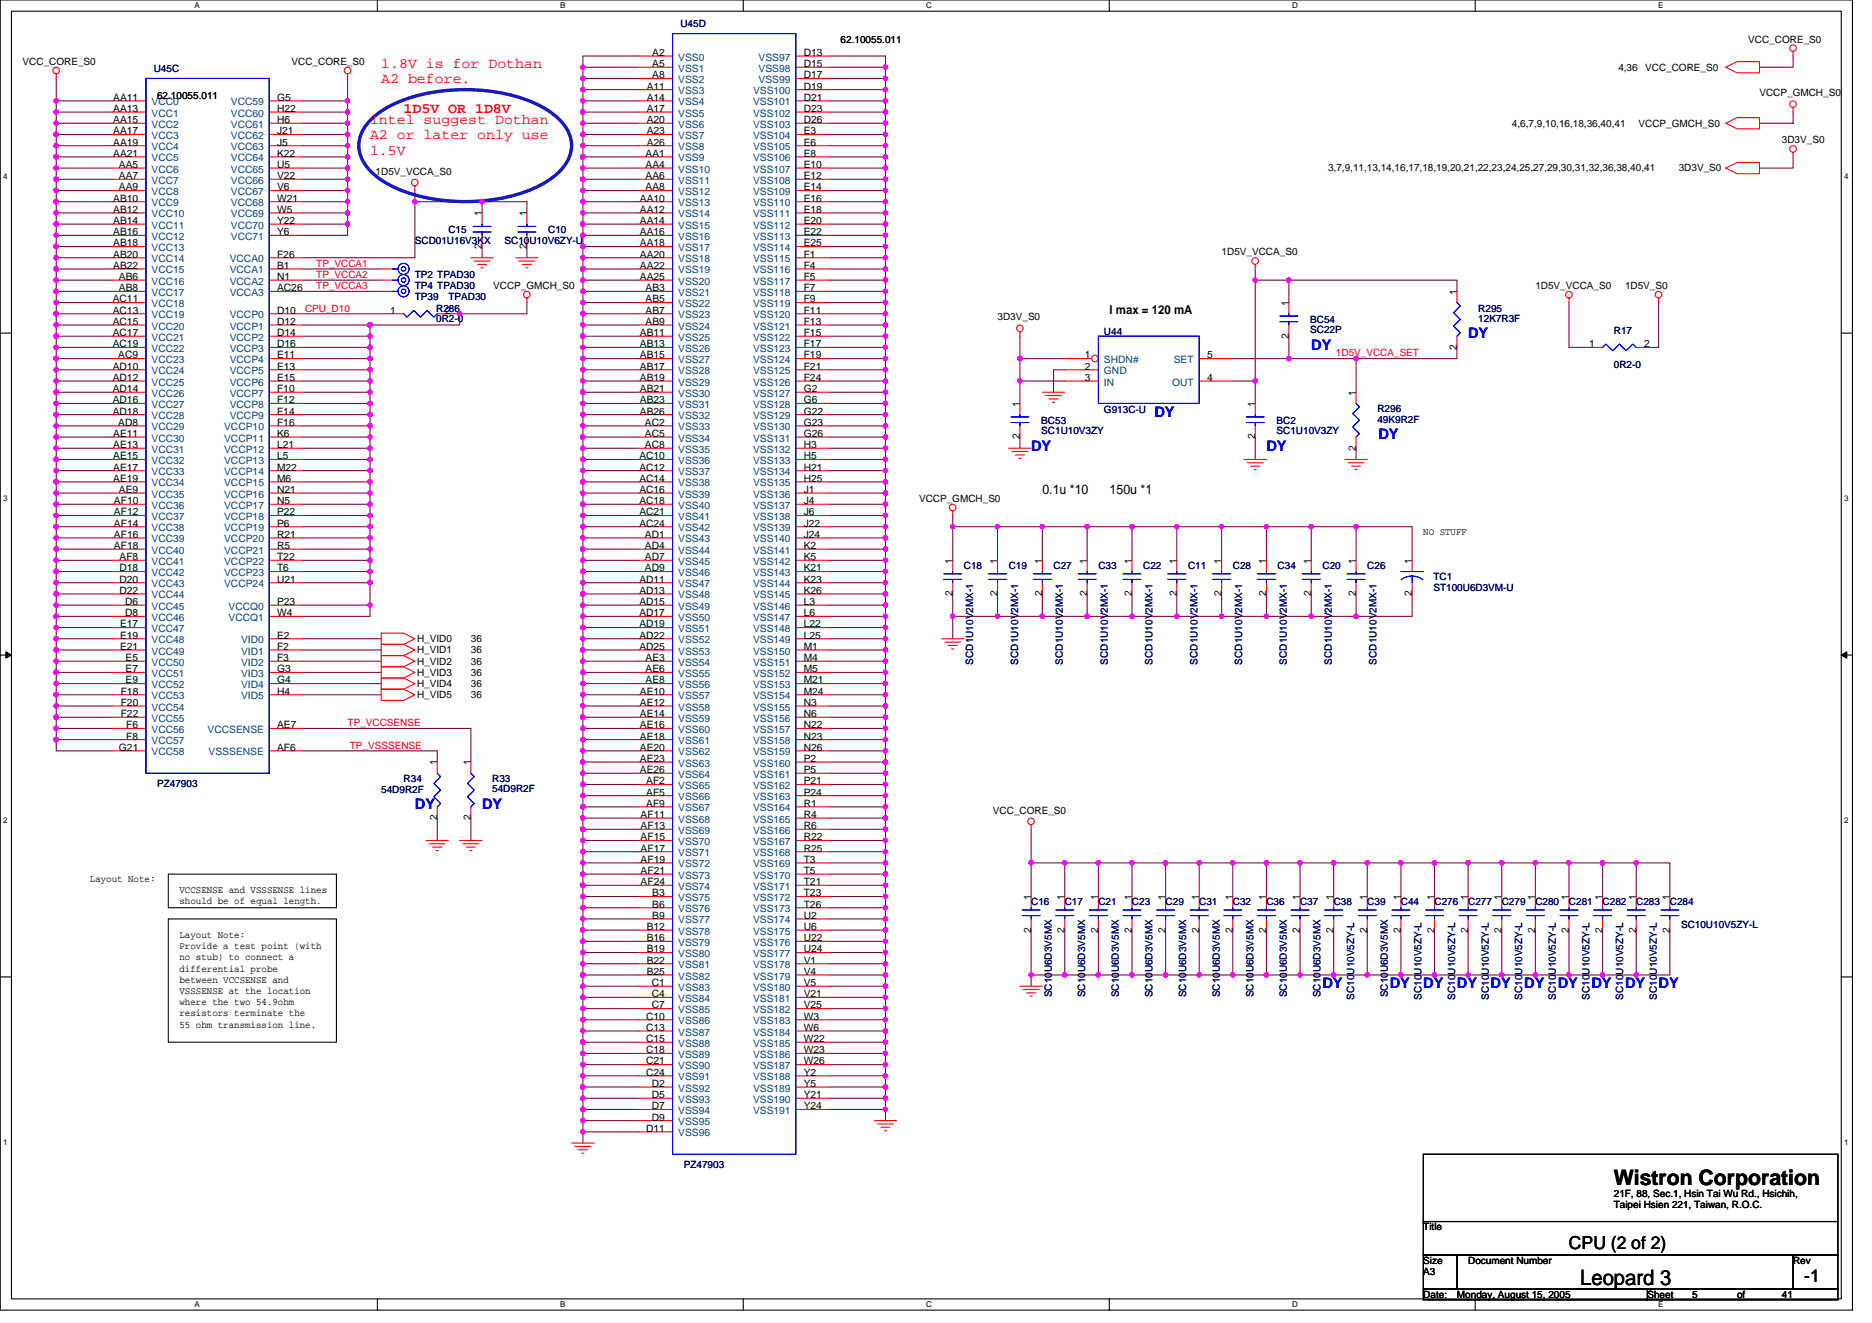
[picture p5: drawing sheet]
<svg xmlns="http://www.w3.org/2000/svg" width="297mm" height="210mm" viewBox="0 0 297 210" stroke-linecap="round" stroke-linejoin="round" font-family="sans-serif">
<defs><g id="words">
<g font-size="3.4">
<text x="256.1" y="188">Wistron Corporation</text>
<text x="250.7" y="203.9">Leopard 3</text>
</g>
<g font-size="2.8">
<text x="249" y="198.1">CPU (2 of 2)</text>
<text x="286.3" y="203.5">-1</text>
</g>
<g font-size="2.3" fill="#f00">
<text x="60.5" y="10.7">1.8V is for Dothan</text>
<text x="60.5" y="13.2">A2 before.</text>
<text x="64" y="17.9">1D5V OR 1D8V</text>
<text x="58.7" y="19.6">Intel suggest Dothan</text>
<text x="58.7" y="22.1">A2 or later only use</text>
<text x="58.7" y="24.6">1.5V</text>
</g>
<g font-size="2.3" fill="#00f">
<text x="233" y="53.7">DY</text>
<text x="208.1" y="55.5">DY</text>
<text x="163.6" y="71.5">DY</text>
<text x="183.2" y="66.1">DY</text>
<text x="201" y="71.5">DY</text>
<text x="218.7" y="69.7">DY</text>
<text x="65.8" y="128.4">DY</text>
<text x="76.5" y="128.4">DY</text>
<text x="209.8" y="156.8">DY</text>
<text x="220.5" y="156.8">DY</text>
<text x="225.8" y="156.8">DY</text>
<text x="231.2" y="156.8">DY</text>
<text x="236.5" y="156.8">DY</text>
<text x="241.8" y="156.8">DY</text>
<text x="247.2" y="156.8">DY</text>
<text x="252.5" y="156.8">DY</text>
<text x="257.8" y="156.8">DY</text>
<text x="263.2" y="156.8">DY</text>
</g>
<g font-size="2.1">
<text x="165.4" y="78.4">0.1u *10</text>
<text x="176.1" y="78.4">150u *1</text>
</g>
<text font-size="1.9" x="176.1" y="49.8">I max = 120 mA</text>
<g font-size="1.6" fill="#000080">
<text x="108" y="4.3">U45D</text>
<text x="24.4" y="11.4">U45C</text>
<text x="65.8" y="38.8">SCD01U16V3KX</text>
<text x="71.2" y="37">C15</text>
<text x="80" y="38.8">SC10U10V6ZY-U</text>
<text x="87" y="37">C10</text>
<text x="65.8" y="47.6">TP39</text>
<text x="65.8" y="44.1">TP2 TPAD30</text>
<text x="65.8" y="45.9">TP4 TPAD30</text>
<text x="71.2" y="47.6">TPAD30</text>
<text x="69.2" y="49.4">R286</text>
<text x="69.2" y="51">0R2-0</text>
<text x="175.2" y="53.1">U44</text>
<text x="207.9" y="51.2">BC54</text>
<text x="207.9" y="52.8">SC22P</text>
<text x="234.6" y="49.4">R295</text>
<text x="234.6" y="51">12K7R3F</text>
<text x="256.1" y="53">R17</text>
<text x="256.1" y="58.3">0R2-0</text>
<text x="175.2" y="65.6">G913C-U</text>
<text x="218.6" y="65.4">R296</text>
<text x="165.2" y="67.2">BC53</text>
<text x="165.2" y="68.8">SC1U10V3ZY</text>
<text x="202.6" y="67.2">BC2</text>
<text x="202.6" y="68.8">SC1U10V3ZY</text>
<text x="218.6" y="67">49K9R2F</text>
<text x="152.9" y="90.3">C18</text>
<text x="160.1" y="90.3">C19</text>
<text x="167.2" y="90.3">C27</text>
<text x="174.3" y="90.3">C33</text>
<text x="181.4" y="90.3">C22</text>
<text x="188.5" y="90.3">C11</text>
<text x="195.6" y="90.3">C28</text>
<text x="202.7" y="90.3">C34</text>
<text x="209.8" y="90.3">C20</text>
<text x="217" y="90.3">C26</text>
<text x="227.5" y="92.1">TC1</text>
<text x="227.5" y="93.7">ST100U6D3VM-U</text>
<text x="154.4" y="105.4" transform="rotate(-90 154.4 105.4)">SCD1U10V2MX-1</text>
<text x="161.5" y="105.4" transform="rotate(-90 161.5 105.4)">SCD1U10V2MX-1</text>
<text x="168.7" y="105.4" transform="rotate(-90 168.7 105.4)">SCD1U10V2MX-1</text>
<text x="175.8" y="105.4" transform="rotate(-90 175.8 105.4)">SCD1U10V2MX-1</text>
<text x="182.9" y="105.4" transform="rotate(-90 182.9 105.4)">SCD1U10V2MX-1</text>
<text x="190" y="105.4" transform="rotate(-90 190 105.4)">SCD1U10V2MX-1</text>
<text x="197.1" y="105.4" transform="rotate(-90 197.1 105.4)">SCD1U10V2MX-1</text>
<text x="204.2" y="105.4" transform="rotate(-90 204.2 105.4)">SCD1U10V2MX-1</text>
<text x="211.3" y="105.4" transform="rotate(-90 211.3 105.4)">SCD1U10V2MX-1</text>
<text x="218.4" y="105.4" transform="rotate(-90 218.4 105.4)">SCD1U10V2MX-1</text>
<text x="24.9" y="124.8">PZ47903</text>
<text x="60.5" y="125.9">54D9R2F</text>
<text x="64" y="124.1">R34</text>
<text x="78.1" y="124.1">R33</text>
<text x="78.1" y="125.7">54D9R2F</text>
<text x="163.6" y="143.7">C16</text>
<text x="168.9" y="143.7">C17</text>
<text x="174.3" y="143.7">C21</text>
<text x="179.6" y="143.7">C23</text>
<text x="185" y="143.7">C29</text>
<text x="190.3" y="143.7">C31</text>
<text x="195.6" y="143.7">C32</text>
<text x="201" y="143.7">C36</text>
<text x="206.3" y="143.7">C37</text>
<text x="211.6" y="143.7">C38</text>
<text x="217" y="143.7">C39</text>
<text x="222.3" y="143.7">C44</text>
<text x="227.6" y="143.7">C276</text>
<text x="233" y="143.7">C277</text>
<text x="238.3" y="143.7">C279</text>
<text x="243.6" y="143.7">C280</text>
<text x="249" y="143.7">C281</text>
<text x="254.3" y="143.7">C282</text>
<text x="259.6" y="143.7">C283</text>
<text x="265" y="143.7">C284</text>
<text x="266.7" y="147.2">SC10U10V5ZY-L</text>
<text x="166.9" y="158.2" transform="rotate(-90 166.9 158.2)">SC10U6D3V5MX</text>
<text x="172.2" y="158.2" transform="rotate(-90 172.2 158.2)">SC10U6D3V5MX</text>
<text x="177.5" y="158.2" transform="rotate(-90 177.5 158.2)">SC10U6D3V5MX</text>
<text x="182.9" y="158.2" transform="rotate(-90 182.9 158.2)">SC10U6D3V5MX</text>
<text x="188.2" y="158.2" transform="rotate(-90 188.2 158.2)">SC10U6D3V5MX</text>
<text x="193.5" y="158.2" transform="rotate(-90 193.5 158.2)">SC10U6D3V5MX</text>
<text x="198.9" y="158.2" transform="rotate(-90 198.9 158.2)">SC10U6D3V5MX</text>
<text x="204.2" y="158.2" transform="rotate(-90 204.2 158.2)">SC10U6D3V5MX</text>
<text x="209.5" y="158.2" transform="rotate(-90 209.5 158.2)">SC10U6D3V5MX</text>
<text x="214.9" y="158.6" transform="rotate(-90 214.9 158.6)">SC10U10V5ZY-L</text>
<text x="220.2" y="158.2" transform="rotate(-90 220.2 158.2)">SC10U6D3V5MX</text>
<text x="225.5" y="158.6" transform="rotate(-90 225.5 158.6)">SC10U10V5ZY-L</text>
<text x="230.9" y="158.6" transform="rotate(-90 230.9 158.6)">SC10U10V5ZY-L</text>
<text x="236.2" y="158.6" transform="rotate(-90 236.2 158.6)">SC10U10V5ZY-L</text>
<text x="241.6" y="158.6" transform="rotate(-90 241.6 158.6)">SC10U10V5ZY-L</text>
<text x="246.9" y="158.6" transform="rotate(-90 246.9 158.6)">SC10U10V5ZY-L</text>
<text x="252.2" y="158.6" transform="rotate(-90 252.2 158.6)">SC10U10V5ZY-L</text>
<text x="257.6" y="158.6" transform="rotate(-90 257.6 158.6)">SC10U10V5ZY-L</text>
<text x="262.9" y="158.6" transform="rotate(-90 262.9 158.6)">SC10U10V5ZY-L</text>
<text x="108.5" y="185.3">PZ47903</text>
</g>
<g font-size="1.6">
<text x="3.6" y="10.3">VCC_CORE_S0</text>
<text x="46.3" y="10.3">VCC_CORE_S0</text>
<text x="103.5" y="10.6">A5</text>
<text x="103.5" y="8.9">A2</text>
<text x="127.5" y="8.9">D13</text>
<text x="127.5" y="10.6">D15</text>
<text x="133.4" y="6.8">62.10055.011</text>
<text x="256.8" y="11.2">4,36</text>
<text x="261" y="11.2">VCC_CORE_S0</text>
<text x="277.4" y="6.8">VCC_CORE_S0</text>
<text x="18" y="16">AA11</text>
<text x="18" y="17.8">AA13</text>
<text x="24.9" y="15.6">62.10055.011</text>
<text x="44" y="16">G5</text>
<text x="44" y="17.8">H22</text>
<text x="102.6" y="14.2">A11</text>
<text x="102.6" y="16">A14</text>
<text x="102.6" y="17.8">A17</text>
<text x="103.5" y="12.4">A8</text>
<text x="127.5" y="12.4">D17</text>
<text x="127.5" y="14.2">D19</text>
<text x="127.5" y="16">D21</text>
<text x="127.5" y="17.8">D23</text>
<text x="279.2" y="15.3">VCCP_GMCH_S0</text>
<text x="18" y="19.5">AA15</text>
<text x="18" y="21.3">AA17</text>
<text x="18" y="23.1">AA19</text>
<text x="44" y="19.5">H6</text>
<text x="44" y="21.3">J21</text>
<text x="44" y="23.1">J5</text>
<text x="102.6" y="19.5">A20</text>
<text x="102.6" y="21.3">A23</text>
<text x="102.6" y="23.1">A26</text>
<text x="127.5" y="19.5">D26</text>
<text x="127.5" y="21.3">E3</text>
<text x="127.5" y="23.1">E6</text>
<text x="239.9" y="20.1">4,6,7,9,10,16,18,36,40,41</text>
<text x="260" y="20.1">VCCP_GMCH_S0</text>
<text x="282.7" y="22.8">3D3V_S0</text>
<text x="18" y="24.9">AA21</text>
<text x="18.9" y="26.6">AA5</text>
<text x="18.9" y="28.4">AA7</text>
<text x="44" y="24.9">K22</text>
<text x="44" y="26.6">U5</text>
<text x="44" y="28.4">V22</text>
<text x="59.6" y="27.7">1D5V_VCCA_S0</text>
<text x="102.4" y="24.9">AA1</text>
<text x="102.4" y="26.6">AA4</text>
<text x="102.4" y="28.4">AA6</text>
<text x="127.5" y="24.9">E8</text>
<text x="127.5" y="26.6">E10</text>
<text x="127.5" y="28.4">E12</text>
<text x="210.7" y="27.2">3,7,9,11,13,14,16,17,18,19,20,21,22,23,24,25,27,29,30,31,32,36,38,40,41</text>
<text x="266.4" y="27.2">3D3V_S0</text>
<text x="18" y="32">AB10</text>
<text x="18" y="33.8">AB12</text>
<text x="18" y="35.5">AB14</text>
<text x="18.9" y="30.2">AA9</text>
<text x="44" y="30.2">V6</text>
<text x="44" y="32">W21</text>
<text x="44" y="33.8">W5</text>
<text x="44" y="35.5">Y22</text>
<text x="76.5" y="34.3" transform="rotate(-90 76.5 34.3)">1</text>
<text x="83.6" y="34.3" transform="rotate(-90 83.6 34.3)">1</text>
<text x="101.5" y="32">AA10</text>
<text x="101.5" y="33.8">AA12</text>
<text x="101.5" y="35.5">AA14</text>
<text x="102.4" y="30.2">AA8</text>
<text x="127.5" y="30.2">E14</text>
<text x="127.5" y="32">E16</text>
<text x="127.5" y="33.8">E18</text>
<text x="127.5" y="35.5">E20</text>
<text x="18" y="37.3">AB16</text>
<text x="18" y="39.1">AB18</text>
<text x="18" y="40.9">AB20</text>
<text x="44" y="40.9">F26</text>
<text x="44" y="37.3">Y6</text>
<text x="76.5" y="39.5" transform="rotate(-90 76.5 39.5)">2</text>
<text x="83.6" y="39.5" transform="rotate(-90 83.6 39.5)">2</text>
<text x="101.5" y="37.3">AA16</text>
<text x="101.5" y="39.1">AA18</text>
<text x="101.5" y="40.9">AA20</text>
<text x="127.5" y="37.3">E22</text>
<text x="127.5" y="39.1">E25</text>
<text x="127.5" y="40.9">F1</text>
<text x="193.8" y="40.5">1D5V_VCCA_S0</text>
<text x="17.9" y="48">AC11</text>
<text x="18" y="42.7">AB22</text>
<text x="18.9" y="44.4">AB6</text>
<text x="18.9" y="46.2">AB8</text>
<text x="44" y="42.7">B1</text>
<text x="44" y="44.4">N1</text>
<text x="44" y="46.2">AC26</text>
<text x="78.3" y="45.9">VCCP_GMCH_S0</text>
<text x="101.5" y="42.7">AA22</text>
<text x="101.5" y="44.4">AA25</text>
<text x="102.4" y="46.2">AB3</text>
<text x="102.4" y="48">AB5</text>
<text x="127.5" y="42.7">F4</text>
<text x="127.5" y="44.4">F5</text>
<text x="127.5" y="46.2">F7</text>
<text x="127.5" y="48">F9</text>
<text x="231.2" y="46.8" transform="rotate(-90 231.2 46.8)">1</text>
<text x="243.6" y="45.9">1D5V_VCCA_S0</text>
<text x="257.8" y="45.9">1D5V_S0</text>
<text x="17.9" y="49.8">AC13</text>
<text x="17.9" y="51.5">AC15</text>
<text x="17.9" y="53.3">AC17</text>
<text x="44" y="49.8">D10</text>
<text x="44" y="51.5">D12</text>
<text x="44" y="53.3">D14</text>
<text x="61.9" y="49.8">1</text>
<text x="70.6" y="49.8">2</text>
<text x="101.5" y="53.3">AB11</text>
<text x="102.4" y="49.8">AB7</text>
<text x="102.4" y="51.5">AB9</text>
<text x="127.5" y="49.8">F11</text>
<text x="127.5" y="53.3">F15</text>
<text x="127.5" y="51.5">F13</text>
<text x="158.3" y="50.8">3D3V_S0</text>
<text x="204.5" y="53.7" transform="rotate(-90 204.5 53.7)">2</text>
<text x="204.5" y="48.5" transform="rotate(-90 204.5 48.5)">1</text>
<text x="17.9" y="55.1">AC19</text>
<text x="17.9" y="58.7">AD10</text>
<text x="18.8" y="56.9">AC9</text>
<text x="44" y="55.1">D16</text>
<text x="44" y="56.9">E11</text>
<text x="44" y="58.7">E13</text>
<text x="101.5" y="55.1">AB13</text>
<text x="101.5" y="56.9">AB15</text>
<text x="101.5" y="58.7">AB17</text>
<text x="127.5" y="55.1">F17</text>
<text x="127.5" y="56.9">F19</text>
<text x="127.5" y="58.7">F21</text>
<text x="172.1" y="56.9">1</text>
<text x="172.1" y="58.7">2</text>
<text x="191.5" y="56.9">5</text>
<text x="231.2" y="55.5" transform="rotate(-90 231.2 55.5)">2</text>
<text x="252.2" y="55.1">1</text>
<text x="260.9" y="55.1">2</text>
<text x="17.9" y="60.4">AD12</text>
<text x="17.9" y="62.2">AD14</text>
<text x="17.9" y="64">AD16</text>
<text x="17.9" y="65.8">AD18</text>
<text x="44" y="60.4">E15</text>
<text x="44" y="62.2">F10</text>
<text x="44" y="64">F12</text>
<text x="44" y="65.8">F14</text>
<text x="101.5" y="60.4">AB19</text>
<text x="101.5" y="62.2">AB21</text>
<text x="101.5" y="64">AB23</text>
<text x="101.5" y="65.8">AB26</text>
<text x="127.5" y="60.4">F24</text>
<text x="127.5" y="62.2">G2</text>
<text x="127.5" y="64">G6</text>
<text x="127.5" y="65.8">G22</text>
<text x="161.8" y="64.5" transform="rotate(-90 161.8 64.5)">1</text>
<text x="172.1" y="60.4">3</text>
<text x="191.5" y="60.4">4</text>
<text x="199.2" y="64.5" transform="rotate(-90 199.2 64.5)">1</text>
<text x="215.2" y="62.8" transform="rotate(-90 215.2 62.8)">1</text>
<text x="18" y="69.3">AE11</text>
<text x="18" y="71.1">AE13</text>
<text x="18.8" y="67.5">AD8</text>
<text x="44" y="67.5">F16</text>
<text x="44" y="69.3">K6</text>
<text x="44" y="71.1">L21</text>
<text x="102.3" y="67.5">AC2</text>
<text x="102.3" y="69.3">AC5</text>
<text x="102.3" y="71.1">AC8</text>
<text x="127.5" y="67.5">G23</text>
<text x="127.5" y="69.3">G26</text>
<text x="127.5" y="71.1">H3</text>
<text x="161.8" y="69.7" transform="rotate(-90 161.8 69.7)">2</text>
<text x="199.2" y="69.7" transform="rotate(-90 199.2 69.7)">2</text>
<text x="215.2" y="71.5" transform="rotate(-90 215.2 71.5)">2</text>
<text x="18" y="72.9">AE15</text>
<text x="18" y="74.7">AE17</text>
<text x="18" y="76.4">AE19</text>
<text x="44" y="72.9">L5</text>
<text x="44" y="74.7">M22</text>
<text x="44" y="76.4">M6</text>
<text x="101.4" y="72.9">AC10</text>
<text x="101.4" y="74.7">AC12</text>
<text x="101.4" y="76.4">AC14</text>
<text x="127.5" y="72.9">H5</text>
<text x="127.5" y="74.7">H21</text>
<text x="127.5" y="76.4">H25</text>
<text x="18.1" y="80">AF10</text>
<text x="18.1" y="81.8">AF12</text>
<text x="18.1" y="83.5">AF14</text>
<text x="18.9" y="78.2">AE9</text>
<text x="44" y="78.2">N21</text>
<text x="44" y="80">N5</text>
<text x="44" y="81.8">P22</text>
<text x="44" y="83.5">P6</text>
<text x="101.4" y="78.2">AC16</text>
<text x="101.4" y="80">AC18</text>
<text x="101.4" y="81.8">AC21</text>
<text x="101.4" y="83.5">AC24</text>
<text x="127.5" y="78.2">J1</text>
<text x="127.5" y="80">J4</text>
<text x="127.5" y="81.8">J6</text>
<text x="127.5" y="83.5">J22</text>
<text x="145.8" y="79.7">VCCP_GMCH_S0</text>
<text x="18.1" y="85.3">AF16</text>
<text x="18.1" y="87.1">AF18</text>
<text x="19" y="88.9">AF8</text>
<text x="44" y="85.3">R21</text>
<text x="44" y="87.1">R5</text>
<text x="44" y="88.9">T22</text>
<text x="102.3" y="85.3">AD1</text>
<text x="102.3" y="87.1">AD4</text>
<text x="102.3" y="88.9">AD7</text>
<text x="127.5" y="85.3">J24</text>
<text x="127.5" y="87.1">K2</text>
<text x="127.5" y="88.9">K5</text>
<text x="151.1" y="89.4" transform="rotate(-90 151.1 89.4)">1</text>
<text x="158.3" y="89.4" transform="rotate(-90 158.3 89.4)">1</text>
<text x="165.4" y="89.4" transform="rotate(-90 165.4 89.4)">1</text>
<text x="172.5" y="89.4" transform="rotate(-90 172.5 89.4)">1</text>
<text x="179.6" y="89.4" transform="rotate(-90 179.6 89.4)">1</text>
<text x="186.7" y="89.4" transform="rotate(-90 186.7 89.4)">1</text>
<text x="193.8" y="89.4" transform="rotate(-90 193.8 89.4)">1</text>
<text x="200.9" y="89.4" transform="rotate(-90 200.9 89.4)">1</text>
<text x="208" y="89.4" transform="rotate(-90 208 89.4)">1</text>
<text x="215.2" y="89.4" transform="rotate(-90 215.2 89.4)">1</text>
<text x="224" y="89.4" transform="rotate(-90 224 89.4)">1</text>
<text x="225.8" y="84.8">NO STUFF</text>
<text x="19" y="90.7">D18</text>
<text x="19" y="92.4">D20</text>
<text x="19" y="94.2">D22</text>
<text x="19.9" y="96">D6</text>
<text x="44" y="90.7">T6</text>
<text x="44" y="92.4">U21</text>
<text x="44" y="96">P23</text>
<text x="101.4" y="92.4">AD11</text>
<text x="101.4" y="94.2">AD13</text>
<text x="101.4" y="96">AD15</text>
<text x="102.3" y="90.7">AD9</text>
<text x="127.5" y="90.7">K21</text>
<text x="127.5" y="92.4">K23</text>
<text x="127.5" y="94.2">K26</text>
<text x="127.5" y="96">L3</text>
<text x="151.1" y="94.6" transform="rotate(-90 151.1 94.6)">2</text>
<text x="158.3" y="94.6" transform="rotate(-90 158.3 94.6)">2</text>
<text x="165.4" y="94.6" transform="rotate(-90 165.4 94.6)">2</text>
<text x="172.5" y="94.6" transform="rotate(-90 172.5 94.6)">2</text>
<text x="179.6" y="94.6" transform="rotate(-90 179.6 94.6)">2</text>
<text x="186.7" y="94.6" transform="rotate(-90 186.7 94.6)">2</text>
<text x="193.8" y="94.6" transform="rotate(-90 193.8 94.6)">2</text>
<text x="200.9" y="94.6" transform="rotate(-90 200.9 94.6)">2</text>
<text x="208" y="94.6" transform="rotate(-90 208 94.6)">2</text>
<text x="215.2" y="94.6" transform="rotate(-90 215.2 94.6)">2</text>
<text x="224" y="94.6" transform="rotate(-90 224 94.6)">2</text>
<text x="19" y="99.5">E17</text>
<text x="19" y="101.3">E19</text>
<text x="19.9" y="97.8">D8</text>
<text x="44" y="101.3">E2</text>
<text x="44" y="97.8">W4</text>
<text x="66.2" y="101.9">H_VID0</text>
<text x="74.7" y="101.9">36</text>
<text x="101.4" y="97.8">AD17</text>
<text x="101.4" y="99.5">AD19</text>
<text x="101.4" y="101.3">AD22</text>
<text x="127.5" y="97.8">L6</text>
<text x="127.5" y="99.5">L22</text>
<text x="127.5" y="101.3">L25</text>
<text x="19" y="103.1">E21</text>
<text x="19.9" y="104.9">E5</text>
<text x="19.9" y="106.7">E7</text>
<text x="44" y="103.1">F2</text>
<text x="44" y="104.9">F3</text>
<text x="44" y="106.7">G3</text>
<text x="66.2" y="107.2">H_VID3</text>
<text x="66.2" y="105.4">H_VID2</text>
<text x="66.2" y="103.7">H_VID1</text>
<text x="74.7" y="107.2">36</text>
<text x="74.7" y="105.4">36</text>
<text x="74.7" y="103.7">36</text>
<text x="101.4" y="103.1">AD25</text>
<text x="102.4" y="104.9">AE3</text>
<text x="102.4" y="106.7">AE6</text>
<text x="127.5" y="103.1">M1</text>
<text x="127.5" y="104.9">M4</text>
<text x="127.5" y="106.7">M5</text>
<text x="19.2" y="110.2">F18</text>
<text x="19.2" y="112">F20</text>
<text x="19.2" y="113.8">F22</text>
<text x="19.9" y="108.4">E9</text>
<text x="44" y="108.4">G4</text>
<text x="44" y="110.2">H4</text>
<text x="66.2" y="109">H_VID4</text>
<text x="66.2" y="110.8">H_VID5</text>
<text x="74.7" y="109">36</text>
<text x="74.7" y="110.8">36</text>
<text x="101.5" y="110.2">AE10</text>
<text x="101.5" y="112">AE12</text>
<text x="101.5" y="113.8">AE14</text>
<text x="102.4" y="108.4">AE8</text>
<text x="127.5" y="108.4">M21</text>
<text x="127.5" y="110.2">M24</text>
<text x="127.5" y="112">N3</text>
<text x="127.5" y="113.8">N6</text>
<text x="18.9" y="119.1">G21</text>
<text x="20" y="115.5">F6</text>
<text x="20" y="117.3">F8</text>
<text x="44" y="119.1">AF6</text>
<text x="44" y="115.5">AE7</text>
<text x="101.5" y="115.5">AE16</text>
<text x="101.5" y="117.3">AE18</text>
<text x="101.5" y="119.1">AE20</text>
<text x="127.5" y="115.5">N22</text>
<text x="127.5" y="117.3">N23</text>
<text x="127.5" y="119.1">N26</text>
<text x="69.4" y="121.4" transform="rotate(-90 69.4 121.4)">1</text>
<text x="74.7" y="121.4" transform="rotate(-90 74.7 121.4)">1</text>
<text x="101.5" y="120.9">AE23</text>
<text x="101.5" y="122.7">AE26</text>
<text x="102.5" y="124.4">AF2</text>
<text x="127.5" y="120.9">P2</text>
<text x="127.5" y="122.7">P5</text>
<text x="127.5" y="124.4">P21</text>
<text x="69.4" y="130.2" transform="rotate(-90 69.4 130.2)">2</text>
<text x="74.7" y="130.2" transform="rotate(-90 74.7 130.2)">2</text>
<text x="101.6" y="129.8">AF11</text>
<text x="101.6" y="131.6">AF13</text>
<text x="102.5" y="126.2">AF5</text>
<text x="102.5" y="128">AF9</text>
<text x="127.5" y="126.2">P24</text>
<text x="127.5" y="128">R1</text>
<text x="127.5" y="129.8">R4</text>
<text x="127.5" y="131.6">R6</text>
<text x="157.6" y="129.1">VCC_CORE_S0</text>
<text x="101.6" y="133.3">AF15</text>
<text x="101.6" y="135.1">AF17</text>
<text x="101.6" y="136.9">AF19</text>
<text x="127.5" y="133.3">R22</text>
<text x="127.5" y="135.1">R25</text>
<text x="127.5" y="136.9">T3</text>
<text x="14.3" y="139.9">Layout Note:</text>
<text x="28.5" y="143.5">should be of equal length.</text>
<text x="28.5" y="141.7">VCCSENSE and VSSSENSE lines</text>
<text x="101.6" y="138.7">AF21</text>
<text x="101.6" y="140.4">AF24</text>
<text x="103.5" y="142.2">B3</text>
<text x="103.5" y="144">B6</text>
<text x="127.5" y="138.7">T5</text>
<text x="127.5" y="140.4">T21</text>
<text x="127.5" y="142.2">T23</text>
<text x="127.5" y="144">T26</text>
<text x="163.6" y="142.8" transform="rotate(-90 163.6 142.8)">1</text>
<text x="168.9" y="142.8" transform="rotate(-90 168.9 142.8)">1</text>
<text x="174.3" y="142.8" transform="rotate(-90 174.3 142.8)">1</text>
<text x="179.6" y="142.8" transform="rotate(-90 179.6 142.8)">1</text>
<text x="184.9" y="142.8" transform="rotate(-90 184.9 142.8)">1</text>
<text x="190.3" y="142.8" transform="rotate(-90 190.3 142.8)">1</text>
<text x="195.6" y="142.8" transform="rotate(-90 195.6 142.8)">1</text>
<text x="200.9" y="142.8" transform="rotate(-90 200.9 142.8)">1</text>
<text x="206.3" y="142.8" transform="rotate(-90 206.3 142.8)">1</text>
<text x="211.6" y="142.8" transform="rotate(-90 211.6 142.8)">1</text>
<text x="216.9" y="142.8" transform="rotate(-90 216.9 142.8)">1</text>
<text x="222.3" y="142.8" transform="rotate(-90 222.3 142.8)">1</text>
<text x="227.6" y="142.8" transform="rotate(-90 227.6 142.8)">1</text>
<text x="232.9" y="142.8" transform="rotate(-90 232.9 142.8)">1</text>
<text x="238.3" y="142.8" transform="rotate(-90 238.3 142.8)">1</text>
<text x="243.6" y="142.8" transform="rotate(-90 243.6 142.8)">1</text>
<text x="248.9" y="142.8" transform="rotate(-90 248.9 142.8)">1</text>
<text x="254.3" y="142.8" transform="rotate(-90 254.3 142.8)">1</text>
<text x="259.6" y="142.8" transform="rotate(-90 259.6 142.8)">1</text>
<text x="264.9" y="142.8" transform="rotate(-90 264.9 142.8)">1</text>
<text x="28.5" y="148.8">Layout Note:</text>
<text x="102.6" y="147.6">B12</text>
<text x="102.6" y="149.3">B16</text>
<text x="103.5" y="145.8">B9</text>
<text x="127.5" y="145.8">U2</text>
<text x="127.5" y="147.6">U6</text>
<text x="127.5" y="149.3">U22</text>
<text x="163.6" y="148" transform="rotate(-90 163.6 148)">2</text>
<text x="168.9" y="148" transform="rotate(-90 168.9 148)">2</text>
<text x="174.3" y="148" transform="rotate(-90 174.3 148)">2</text>
<text x="179.6" y="148" transform="rotate(-90 179.6 148)">2</text>
<text x="184.9" y="148" transform="rotate(-90 184.9 148)">2</text>
<text x="190.3" y="148" transform="rotate(-90 190.3 148)">2</text>
<text x="195.6" y="148" transform="rotate(-90 195.6 148)">2</text>
<text x="200.9" y="148" transform="rotate(-90 200.9 148)">2</text>
<text x="206.3" y="148" transform="rotate(-90 206.3 148)">2</text>
<text x="211.6" y="148" transform="rotate(-90 211.6 148)">2</text>
<text x="216.9" y="148" transform="rotate(-90 216.9 148)">2</text>
<text x="222.3" y="148" transform="rotate(-90 222.3 148)">2</text>
<text x="227.6" y="148" transform="rotate(-90 227.6 148)">2</text>
<text x="232.9" y="148" transform="rotate(-90 232.9 148)">2</text>
<text x="238.3" y="148" transform="rotate(-90 238.3 148)">2</text>
<text x="243.6" y="148" transform="rotate(-90 243.6 148)">2</text>
<text x="248.9" y="148" transform="rotate(-90 248.9 148)">2</text>
<text x="254.3" y="148" transform="rotate(-90 254.3 148)">2</text>
<text x="259.6" y="148" transform="rotate(-90 259.6 148)">2</text>
<text x="264.9" y="148" transform="rotate(-90 264.9 148)">2</text>
<text x="28.5" y="150.6">Provide a test point (with</text>
<text x="28.5" y="152.4">no stub) to connect a</text>
<text x="28.5" y="154.2">differential probe</text>
<text x="28.5" y="155.9">between VCCSENSE and</text>
<text x="102.6" y="151.1">B19</text>
<text x="102.6" y="152.9">B22</text>
<text x="102.6" y="154.7">B25</text>
<text x="127.5" y="151.1">U24</text>
<text x="127.5" y="152.9">V1</text>
<text x="127.5" y="154.7">V4</text>
<text x="28.5" y="157.7">VSSSENSE at the location</text>
<text x="28.5" y="159.5">where the two 54.9ohm</text>
<text x="28.5" y="161.3">resistors terminate the</text>
<text x="102.5" y="161.8">C10</text>
<text x="103.4" y="156.4">C1</text>
<text x="103.4" y="158.2">C4</text>
<text x="103.4" y="160">C7</text>
<text x="127.5" y="156.4">V5</text>
<text x="127.5" y="158.2">V21</text>
<text x="127.5" y="160">V25</text>
<text x="127.5" y="161.8">W3</text>
<text x="28.5" y="163">55 ohm transmission line.</text>
<text x="102.5" y="163.6">C13</text>
<text x="102.5" y="165.3">C15</text>
<text x="102.5" y="167.1">C18</text>
<text x="127.5" y="167.1">W23</text>
<text x="127.5" y="163.6">W6</text>
<text x="127.5" y="165.3">W22</text>
<text x="102.5" y="168.9">C21</text>
<text x="102.5" y="170.7">C24</text>
<text x="103.4" y="172.4">D2</text>
<text x="127.5" y="168.9">W26</text>
<text x="127.5" y="170.7">Y2</text>
<text x="127.5" y="172.4">Y5</text>
<text x="102.5" y="179.6">D11</text>
<text x="103.4" y="176">D7</text>
<text x="103.4" y="174.2">D5</text>
<text x="103.4" y="177.8">D9</text>
<text x="127.5" y="174.2">Y21</text>
<text x="127.5" y="176">Y24</text>
<text x="256.1" y="189.9">21F, 88, Sec.1, Hsin Tai Wu Rd., Hsichih,</text>
<text x="256.1" y="191.7">Taipei Hsien 221, Taiwan, R.O.C.</text>
<text x="225.8" y="195.2">Title</text>
<text x="225.8" y="200.6">Size</text>
<text x="225.8" y="202.3">A3</text>
<text x="233" y="200.6">Document Number</text>
<text x="284.5" y="200.6">Rev</text>
<text x="225.8" y="205.9">Date:</text>
<text x="231.2" y="205.9">Monday, August 15, 2005</text>
<text x="261.4" y="205.9">Sheet</text>
<text x="268.5" y="205.9">5</text>
<text x="275.6" y="205.9">of</text>
<text x="282.7" y="205.9">41</text>
</g>
<g font-size="1.6" fill="#004080">
<text x="107.6" y="11.4">VSS1</text>
<text x="107.6" y="9.6">VSS0</text>
<text x="120.4" y="9.6">VSS97</text>
<text x="120.4" y="11.4">VSS98</text>
<text x="24" y="16.7">VCC0</text>
<text x="36.6" y="16.7">VCC59</text>
<text x="107.6" y="13.2">VSS2</text>
<text x="107.6" y="14.9">VSS3</text>
<text x="107.6" y="16.7">VSS4</text>
<text x="119.5" y="14.9">VSS100</text>
<text x="119.5" y="16.7">VSS101</text>
<text x="120.4" y="13.2">VSS99</text>
<text x="24" y="18.5">VCC1</text>
<text x="24" y="20.3">VCC2</text>
<text x="24" y="22.1">VCC3</text>
<text x="24" y="23.8">VCC4</text>
<text x="36.6" y="18.5">VCC60</text>
<text x="36.6" y="20.3">VCC61</text>
<text x="36.6" y="22.1">VCC62</text>
<text x="36.6" y="23.8">VCC63</text>
<text x="107.6" y="18.5">VSS5</text>
<text x="107.6" y="20.3">VSS6</text>
<text x="107.6" y="22.1">VSS7</text>
<text x="107.6" y="23.8">VSS8</text>
<text x="119.5" y="18.5">VSS102</text>
<text x="119.5" y="20.3">VSS103</text>
<text x="119.5" y="22.1">VSS104</text>
<text x="119.5" y="23.8">VSS105</text>
<text x="24" y="25.6">VCC5</text>
<text x="24" y="27.4">VCC6</text>
<text x="24" y="29.2">VCC7</text>
<text x="36.6" y="25.6">VCC64</text>
<text x="36.6" y="27.4">VCC65</text>
<text x="36.6" y="29.2">VCC66</text>
<text x="107.6" y="25.6">VSS9</text>
<text x="107.6" y="27.4">VSS10</text>
<text x="107.6" y="29.2">VSS11</text>
<text x="119.5" y="25.6">VSS106</text>
<text x="119.5" y="27.4">VSS107</text>
<text x="119.5" y="29.2">VSS108</text>
<text x="24" y="30.9">VCC8</text>
<text x="24" y="32.7">VCC9</text>
<text x="24" y="34.5">VCC10</text>
<text x="36.6" y="30.9">VCC67</text>
<text x="36.6" y="32.7">VCC68</text>
<text x="36.6" y="34.5">VCC69</text>
<text x="107.6" y="30.9">VSS12</text>
<text x="107.6" y="32.7">VSS13</text>
<text x="107.6" y="34.5">VSS14</text>
<text x="119.5" y="30.9">VSS109</text>
<text x="119.5" y="32.7">VSS110</text>
<text x="119.5" y="34.5">VSS111</text>
<text x="24" y="36.3">VCC11</text>
<text x="24" y="38.1">VCC12</text>
<text x="24" y="39.8">VCC13</text>
<text x="24" y="41.6">VCC14</text>
<text x="36.4" y="41.6">VCCA0</text>
<text x="36.6" y="36.3">VCC70</text>
<text x="36.6" y="38.1">VCC71</text>
<text x="107.6" y="36.3">VSS15</text>
<text x="107.6" y="38.1">VSS16</text>
<text x="107.6" y="39.8">VSS17</text>
<text x="107.6" y="41.6">VSS18</text>
<text x="119.5" y="36.3">VSS112</text>
<text x="119.5" y="38.1">VSS113</text>
<text x="119.5" y="39.8">VSS114</text>
<text x="119.5" y="41.6">VSS115</text>
<text x="24" y="43.4">VCC15</text>
<text x="24" y="45.2">VCC16</text>
<text x="24" y="46.9">VCC17</text>
<text x="36.4" y="43.4">VCCA1</text>
<text x="36.4" y="45.2">VCCA2</text>
<text x="36.4" y="46.9">VCCA3</text>
<text x="107.6" y="43.4">VSS19</text>
<text x="107.6" y="45.2">VSS20</text>
<text x="107.6" y="46.9">VSS21</text>
<text x="119.5" y="43.4">VSS116</text>
<text x="119.5" y="45.2">VSS117</text>
<text x="119.5" y="46.9">VSS118</text>
<text x="24" y="48.7">VCC18</text>
<text x="24" y="50.5">VCC19</text>
<text x="24" y="52.3">VCC20</text>
<text x="36.4" y="50.5">VCCP0</text>
<text x="36.4" y="52.3">VCCP1</text>
<text x="107.6" y="48.7">VSS22</text>
<text x="107.6" y="50.5">VSS23</text>
<text x="107.6" y="52.3">VSS24</text>
<text x="119.5" y="48.7">VSS119</text>
<text x="119.5" y="50.5">VSS120</text>
<text x="119.5" y="52.3">VSS121</text>
<text x="24" y="54.1">VCC21</text>
<text x="24" y="55.8">VCC22</text>
<text x="24" y="57.6">VCC23</text>
<text x="24" y="59.4">VCC24</text>
<text x="36.4" y="54.1">VCCP2</text>
<text x="36.4" y="55.8">VCCP3</text>
<text x="36.4" y="57.6">VCCP4</text>
<text x="36.4" y="59.4">VCCP5</text>
<text x="107.6" y="54.1">VSS25</text>
<text x="107.6" y="55.8">VSS26</text>
<text x="107.6" y="57.6">VSS27</text>
<text x="107.6" y="59.4">VSS28</text>
<text x="119.5" y="54.1">VSS122</text>
<text x="119.5" y="55.8">VSS123</text>
<text x="119.5" y="57.6">VSS124</text>
<text x="119.5" y="59.4">VSS125</text>
<text x="175.2" y="57.6">SHDN#</text>
<text x="175.2" y="59.4">GND</text>
<text x="186.2" y="57.6">SET</text>
<text x="24" y="61.2">VCC25</text>
<text x="24" y="62.9">VCC26</text>
<text x="24" y="64.7">VCC27</text>
<text x="36.4" y="61.2">VCCP6</text>
<text x="36.4" y="62.9">VCCP7</text>
<text x="36.4" y="64.7">VCCP8</text>
<text x="107.6" y="61.2">VSS29</text>
<text x="107.6" y="62.9">VSS30</text>
<text x="107.6" y="64.7">VSS31</text>
<text x="119.5" y="61.2">VSS126</text>
<text x="119.5" y="62.9">VSS127</text>
<text x="119.5" y="64.7">VSS128</text>
<text x="175.2" y="61.2">IN</text>
<text x="186" y="61.2">OUT</text>
<text x="24" y="66.5">VCC28</text>
<text x="24" y="68.3">VCC29</text>
<text x="24" y="70.1">VCC30</text>
<text x="24" y="71.8">VCC31</text>
<text x="35.6" y="68.3">VCCP10</text>
<text x="35.6" y="70.1">VCCP11</text>
<text x="35.6" y="71.8">VCCP12</text>
<text x="36.4" y="66.5">VCCP9</text>
<text x="107.6" y="66.5">VSS32</text>
<text x="107.6" y="68.3">VSS33</text>
<text x="107.6" y="70.1">VSS34</text>
<text x="107.6" y="71.8">VSS35</text>
<text x="119.5" y="66.5">VSS129</text>
<text x="119.5" y="68.3">VSS130</text>
<text x="119.5" y="70.1">VSS131</text>
<text x="119.5" y="71.8">VSS132</text>
<text x="24" y="73.6">VCC32</text>
<text x="24" y="75.4">VCC33</text>
<text x="24" y="77.2">VCC34</text>
<text x="35.6" y="73.6">VCCP13</text>
<text x="35.6" y="75.4">VCCP14</text>
<text x="35.6" y="77.2">VCCP15</text>
<text x="107.6" y="73.6">VSS36</text>
<text x="107.6" y="75.4">VSS37</text>
<text x="107.6" y="77.2">VSS38</text>
<text x="119.5" y="73.6">VSS133</text>
<text x="119.5" y="75.4">VSS134</text>
<text x="119.5" y="77.2">VSS135</text>
<text x="24" y="79">VCC35</text>
<text x="24" y="80.7">VCC36</text>
<text x="24" y="82.5">VCC37</text>
<text x="35.6" y="79">VCCP16</text>
<text x="35.6" y="80.7">VCCP17</text>
<text x="35.6" y="82.5">VCCP18</text>
<text x="107.6" y="79">VSS39</text>
<text x="107.6" y="80.7">VSS40</text>
<text x="107.6" y="82.5">VSS41</text>
<text x="119.5" y="79">VSS136</text>
<text x="119.5" y="80.7">VSS137</text>
<text x="119.5" y="82.5">VSS138</text>
<text x="24" y="84.3">VCC38</text>
<text x="24" y="86.1">VCC39</text>
<text x="24" y="87.8">VCC40</text>
<text x="24" y="89.6">VCC41</text>
<text x="35.6" y="84.3">VCCP19</text>
<text x="35.6" y="86.1">VCCP20</text>
<text x="35.6" y="87.8">VCCP21</text>
<text x="35.6" y="89.6">VCCP22</text>
<text x="107.6" y="84.3">VSS42</text>
<text x="107.6" y="86.1">VSS43</text>
<text x="107.6" y="87.8">VSS44</text>
<text x="107.6" y="89.6">VSS45</text>
<text x="119.5" y="84.3">VSS139</text>
<text x="119.5" y="86.1">VSS140</text>
<text x="119.5" y="87.8">VSS141</text>
<text x="119.5" y="89.6">VSS142</text>
<text x="24" y="91.4">VCC42</text>
<text x="24" y="93.2">VCC43</text>
<text x="24" y="95">VCC44</text>
<text x="35.6" y="91.4">VCCP23</text>
<text x="35.6" y="93.2">VCCP24</text>
<text x="107.6" y="91.4">VSS46</text>
<text x="107.6" y="93.2">VSS47</text>
<text x="107.6" y="95">VSS48</text>
<text x="119.5" y="91.4">VSS143</text>
<text x="119.5" y="93.2">VSS144</text>
<text x="119.5" y="95">VSS145</text>
<text x="24" y="96.7">VCC45</text>
<text x="24" y="98.5">VCC46</text>
<text x="24" y="100.3">VCC47</text>
<text x="36.3" y="96.7">VCCQ0</text>
<text x="36.3" y="98.5">VCCQ1</text>
<text x="107.6" y="96.7">VSS49</text>
<text x="107.6" y="98.5">VSS50</text>
<text x="107.6" y="100.3">VSS51</text>
<text x="119.5" y="96.7">VSS146</text>
<text x="119.5" y="98.5">VSS147</text>
<text x="119.5" y="100.3">VSS148</text>
<text x="24" y="102.1">VCC48</text>
<text x="24" y="103.8">VCC49</text>
<text x="24" y="105.6">VCC50</text>
<text x="24" y="107.4">VCC51</text>
<text x="38.2" y="102.1">VID0</text>
<text x="38.2" y="103.8">VID1</text>
<text x="38.2" y="105.6">VID2</text>
<text x="38.2" y="107.4">VID3</text>
<text x="107.6" y="102.1">VSS52</text>
<text x="107.6" y="103.8">VSS53</text>
<text x="107.6" y="105.6">VSS54</text>
<text x="107.6" y="107.4">VSS55</text>
<text x="119.5" y="102.1">VSS149</text>
<text x="119.5" y="103.8">VSS150</text>
<text x="119.5" y="105.6">VSS151</text>
<text x="119.5" y="107.4">VSS152</text>
<text x="24" y="109.2">VCC52</text>
<text x="24" y="111">VCC53</text>
<text x="24" y="112.7">VCC54</text>
<text x="38.2" y="109.2">VID4</text>
<text x="38.2" y="111">VID5</text>
<text x="107.6" y="109.2">VSS56</text>
<text x="107.6" y="111">VSS57</text>
<text x="107.6" y="112.7">VSS58</text>
<text x="119.5" y="109.2">VSS153</text>
<text x="119.5" y="111">VSS154</text>
<text x="119.5" y="112.7">VSS155</text>
<text x="24" y="114.5">VCC55</text>
<text x="24" y="116.3">VCC56</text>
<text x="24" y="118.1">VCC57</text>
<text x="24" y="119.8">VCC58</text>
<text x="32.9" y="116.3">VCCSENSE</text>
<text x="33.1" y="119.8">VSSSENSE</text>
<text x="107.6" y="114.5">VSS59</text>
<text x="107.6" y="116.3">VSS60</text>
<text x="107.6" y="118.1">VSS61</text>
<text x="107.6" y="119.8">VSS62</text>
<text x="119.5" y="114.5">VSS156</text>
<text x="119.5" y="116.3">VSS157</text>
<text x="119.5" y="118.1">VSS158</text>
<text x="119.5" y="119.8">VSS159</text>
<text x="107.6" y="121.6">VSS63</text>
<text x="107.6" y="123.4">VSS64</text>
<text x="107.6" y="125.2">VSS65</text>
<text x="119.5" y="121.6">VSS160</text>
<text x="119.5" y="123.4">VSS161</text>
<text x="119.5" y="125.2">VSS162</text>
<text x="107.6" y="127">VSS66</text>
<text x="107.6" y="128.7">VSS67</text>
<text x="107.6" y="130.5">VSS68</text>
<text x="119.5" y="127">VSS163</text>
<text x="119.5" y="128.7">VSS164</text>
<text x="119.5" y="130.5">VSS165</text>
<text x="107.6" y="132.3">VSS69</text>
<text x="107.6" y="134.1">VSS70</text>
<text x="107.6" y="135.8">VSS71</text>
<text x="107.6" y="137.6">VSS72</text>
<text x="119.5" y="132.3">VSS166</text>
<text x="119.5" y="134.1">VSS167</text>
<text x="119.5" y="135.8">VSS168</text>
<text x="119.5" y="137.6">VSS169</text>
<text x="107.6" y="139.4">VSS73</text>
<text x="107.6" y="141.2">VSS74</text>
<text x="107.6" y="143">VSS75</text>
<text x="119.5" y="139.4">VSS170</text>
<text x="119.5" y="141.2">VSS171</text>
<text x="119.5" y="143">VSS172</text>
<text x="107.6" y="144.7">VSS76</text>
<text x="107.6" y="146.5">VSS77</text>
<text x="107.6" y="148.3">VSS78</text>
<text x="119.5" y="144.7">VSS173</text>
<text x="119.5" y="146.5">VSS174</text>
<text x="119.5" y="148.3">VSS175</text>
<text x="107.6" y="150.1">VSS79</text>
<text x="107.6" y="151.8">VSS80</text>
<text x="107.6" y="153.6">VSS81</text>
<text x="107.6" y="155.4">VSS82</text>
<text x="119.5" y="150.1">VSS176</text>
<text x="119.5" y="151.8">VSS177</text>
<text x="119.5" y="153.6">VSS178</text>
<text x="119.5" y="155.4">VSS179</text>
<text x="107.6" y="157.2">VSS83</text>
<text x="107.6" y="159">VSS84</text>
<text x="107.6" y="160.7">VSS85</text>
<text x="119.5" y="157.2">VSS180</text>
<text x="119.5" y="159">VSS181</text>
<text x="119.5" y="160.7">VSS182</text>
<text x="107.6" y="162.5">VSS86</text>
<text x="107.6" y="164.3">VSS87</text>
<text x="107.6" y="166.1">VSS88</text>
<text x="107.6" y="167.9">VSS89</text>
<text x="119.5" y="167.9">VSS186</text>
<text x="119.5" y="162.5">VSS183</text>
<text x="119.5" y="164.3">VSS184</text>
<text x="119.5" y="166.1">VSS185</text>
<text x="107.6" y="169.6">VSS90</text>
<text x="107.6" y="171.4">VSS91</text>
<text x="107.6" y="173.2">VSS92</text>
<text x="119.5" y="169.6">VSS187</text>
<text x="119.5" y="171.4">VSS188</text>
<text x="119.5" y="173.2">VSS189</text>
<text x="107.6" y="176.7">VSS94</text>
<text x="107.6" y="175">VSS93</text>
<text x="107.6" y="178.5">VSS95</text>
<text x="119.5" y="175">VSS190</text>
<text x="119.5" y="176.7">VSS191</text>
<text x="107.6" y="180.3">VSS96</text>
</g>
<g font-size="1.6" fill="#f00">
<text x="50.2" y="45.9">TP_VCCA3</text>
<text x="50.2" y="44.1">TP_VCCA2</text>
<text x="50.2" y="42.3">TP_VCCA1</text>
<text x="48.4" y="49.4">CPU_D10</text>
<text x="212" y="56.5">1D5V_VCCA_SET</text>
<text x="55.2" y="115.2">TP_VCCSENSE</text>
<text x="55.5" y="118.8">TP_VSSSENSE</text>
</g>
<g font-size="1.3">
<text x="30.8" y="1.3">A</text>
<text x="88.9" y="1.3">B</text>
<text x="147" y="1.3">C</text>
<text x="205" y="1.3">D</text>
<text x="263.1" y="1.3">E</text>
<text x=".5" y="28.4">4</text>
<text x="292.6" y="28.4">4</text>
<text x=".5" y="79.5">3</text>
<text x="292.6" y="79.5">3</text>
<text x=".5" y="130.6">2</text>
<text x="292.6" y="130.6">2</text>
<text x=".5" y="181.7">1</text>
<text x="292.6" y="181.7">1</text>
<text x="30.8" y="207.4">A</text>
<text x="88.9" y="207.4">B</text>
<text x="147" y="207.4">C</text>
<text x="205" y="207.4">D</text>
<text x="263.1" y="207.4">E</text>
</g>
</g></defs>
<path d="M0 0h293.9v207.9h-293.9zM1.8 1.8h290.4v204.3h-290.4z" fill="none" stroke="#000" stroke-width=".17"/>
<g fill="#fff">
<path d="M30.8 .2h.9v1.4h-.9z"/>
<path d="M30.8 206.3h.9v1.4h-.9z"/>
</g>
<path d="M59.9 0v1.8M59.9 206.1v1.8" fill="none" stroke="#000" stroke-width=".17"/>
<g fill="#fff">
<path d="M88.9 .2h.8v1.4h-.8z"/>
<path d="M88.9 206.3h.8v1.4h-.8z"/>
</g>
<path d="M117.9 0v1.8M117.9 206.1v1.8" fill="none" stroke="#000" stroke-width=".17"/>
<g fill="#fff">
<path d="M147 .2h.9v1.4h-.9z"/>
<path d="M147 206.3h.9v1.4h-.9z"/>
</g>
<path d="M176 0v1.8M176 206.1v1.8" fill="none" stroke="#000" stroke-width=".17"/>
<g fill="#fff">
<path d="M205 .2h.9v1.4h-.9z"/>
<path d="M205 206.3h.9v1.4h-.9z"/>
</g>
<path d="M234.1 0v1.8M234.1 206.1v1.8" fill="none" stroke="#000" stroke-width=".17"/>
<g fill="#fff">
<path d="M263.1 .2h.8v1.4h-.8z"/>
<path d="M263.1 206.3h.8v1.4h-.8z"/>
<path d="M.5 27.3h.7v1.4h-.7z"/>
<path d="M292.6 27.3h.7v1.4h-.7z"/>
<path d="M.5 78.4h.7v1.4h-.7z"/>
<path d="M292.6 78.4h.7v1.4h-.7z"/>
</g>
<path d="M0 52.9h1.8M292.2 52.9h1.7" fill="none" stroke="#000" stroke-width=".17"/>
<g fill="#fff">
<path d="M.5 129.5h.7v1.4h-.7z"/>
<path d="M292.6 129.5h.7v1.4h-.7z"/>
</g>
<path d="M0 103.9h1.8M292.2 103.9h1.7" fill="none" stroke="#000" stroke-width=".17"/>
<path d="M.9 103.4l.9 .5-.9 .5zM292.2 103.9l.8-.5v1z" fill="#000" stroke="#000" stroke-width=".16"/>
<g fill="#fff">
<path d="M.5 180.5h.7v1.4h-.7z"/>
<path d="M292.6 180.5h.7v1.4h-.7z"/>
</g>
<path d="M26.7 138.7h26.7v5.3h-26.7zM0 155h1.8M26.7 145.8h26.7v19.6h-26.7zM292.2 155h1.7M225.8 183.1h65.8v10.7h-65.8zM225.8 193.8h65.8v5.3h-65.8zM225.8 199.1h5.4v5.4h-5.4zM231.2 199.1h53.3v5.4h-53.3zM284.5 199.1h7.1v5.4h-7.1zM225.8 204.5h35.6v1.7h-35.6zM261.4 204.5h30.2v1.7h-30.2z" fill="none" stroke="#000" stroke-width=".17"/>
<g fill="none" stroke="#800040" stroke-width=".17">
<path d="M8.9 16h8.9M8.9 12.4v106.7h8.9M8.9 17.8h8.9M8.9 19.6h8.9M48 16h7.2M48 17.8h7.2M48 19.6h7.2M55.2 12.4v23.2M92.5 16h8.9M92.5 17.8h8.9M92.5 19.6h8.9M92.5 12.4v169"/>
<path d="M92.5 14.2h8.9M92.5 12.4h8.9M101.4 10.7h-8.9v1.7M101.4 8.9h-8.9v1.8M131.6 16h8.9M131.6 17.8h8.9M131.6 19.6h8.9M131.6 8.9h8.9v103.1M131.6 14.2h8.9M131.6 10.7h8.9M131.6 12.4h8.9M284.5 8.9v1.8h-5.3"/>
<path d="M284.5 17.8v1.8h-5.3M8.9 26.7h8.9M8.9 23.1h8.9M8.9 28.4h8.9M8.9 21.3h8.9M8.9 39.1h8.9M8.9 32h8.9M8.9 35.6h8.9M8.9 24.9h8.9M8.9 30.2h8.9M8.9 37.3h8.9M8.9 33.8h8.9"/>
<path d="M48 26.7h7.2M48 23.1h7.2M48 28.4h7.2M48 21.3h7.2M48 32h7.2M48 35.6h7.2M48 24.9h7.2M48 30.2h7.2M48 33.8h7.2M55.2 35.6v1.7h-7.2M65.8 32h17.8v1.8M65.8 30.2v10.7h-17.8"/>
<path d="M76.5 32v1.8M76.5 39.1v1.8M83.6 39.1v1.8M92.5 26.7h8.9M92.5 23.1h8.9M92.5 28.4h8.9M92.5 21.3h8.9M92.5 39.1h8.9M92.5 32h8.9M92.5 35.6h8.9M92.5 24.9h8.9M92.5 30.2h8.9"/>
<path d="M92.5 37.3h8.9M92.5 33.8h8.9M131.6 26.7h8.9M131.6 23.1h8.9M131.6 28.4h8.9M131.6 21.3h8.9M131.6 39.1h8.9M131.6 32h8.9M131.6 35.6h8.9M131.6 24.9h8.9M131.6 30.2h8.9M131.6 37.3h8.9"/>
<path d="M131.6 33.8h8.9M284.5 24.9v1.8h-5.3M8.9 46.2h8.9M8.9 58.7h8.9M8.9 44.4h8.9M8.9 48h8.9M8.9 55.1h8.9M8.9 49.8h8.9M8.9 56.9h8.9M8.9 42.7h8.9M8.9 51.6h8.9M8.9 53.3h8.9"/>
<path d="M8.9 40.9h8.9M48 46.2h12.5M48 58.7h10.7M48 44.4h12.5M48 55.1h10.7M48 49.8h14.3M48 56.9h10.7M48 42.7h12.5M48 53.3h10.7M58.7 51.6v46.2h-10.7M72.9 49.8v1.8h-24.9M83.6 48v1.8h-12.4"/>
<path d="M92.5 46.2h8.9M92.5 58.7h8.9M92.5 44.4h8.9M92.5 48h8.9M92.5 55.1h8.9M92.5 49.8h8.9M92.5 56.9h8.9M92.5 42.7h8.9M92.5 51.6h8.9M92.5 53.3h8.9M92.5 40.9h8.9M131.6 46.2h8.9"/>
<path d="M131.6 58.7h8.9M131.6 44.4h8.9M131.6 48h8.9M131.6 55.1h8.9M131.6 49.8h8.9M131.6 56.9h8.9M131.6 42.7h8.9M131.6 51.6h8.9M131.6 53.3h8.9M131.6 40.9h8.9M161.8 53.3v3.6M168.9 56.9h-7.1v3.6"/>
<path d="M168.9 58.7h-1.7v3.5M195.6 56.9h19.6M199.2 44.4h32v1.8M199.2 42.7v21.3M204.5 44.4v3.6M204.5 53.3v3.6M215.2 56.9v5.3M231.2 55.1v1.8h-16M249 48v7.1h3.5M263.2 48v7.1h-1.8M8.9 71.1h8.9M8.9 65.8h8.9"/>
<path d="M8.9 64h8.9M8.9 76.5h8.9M8.9 74.7h8.9M8.9 78.2h8.9M8.9 60.5h8.9M8.9 69.3h8.9M8.9 72.9h8.9M8.9 62.2h8.9M8.9 67.6h8.9M48 71.1h10.7M48 65.8h10.7M48 64h10.7"/>
<path d="M48 76.5h10.7M48 74.7h10.7M48 78.2h10.7M48 60.5h10.7M48 69.3h10.7M48 72.9h10.7M48 62.2h10.7M48 67.6h10.7M92.5 71.1h8.9M92.5 65.8h8.9M92.5 64h8.9M92.5 76.5h8.9"/>
<path d="M92.5 74.7h8.9M92.5 78.2h8.9M92.5 60.5h8.9M92.5 69.3h8.9M92.5 72.9h8.9M92.5 62.2h8.9M92.5 67.6h8.9M131.6 71.1h8.9M131.6 65.8h8.9M131.6 64h8.9M131.6 76.5h8.9M131.6 74.7h8.9"/>
<path d="M131.6 78.2h8.9M131.6 60.5h8.9M131.6 69.3h8.9M131.6 72.9h8.9M131.6 62.2h8.9M131.6 67.6h8.9M161.8 60.5h7.1M161.8 60.5v3.5M161.8 69.3v1.8M195.6 60.5h3.6M199.2 69.3v3.6M215.2 71.1v1.8"/>
<path d="M8.9 85.3h8.9M8.9 92.5h8.9M8.9 90.7h8.9M8.9 94.2h8.9M8.9 87.1h8.9M8.9 97.8h8.9M8.9 88.9h8.9M8.9 83.6h8.9M8.9 80h8.9M8.9 96h8.9M8.9 81.8h8.9M8.9 99.6h8.9"/>
<path d="M48 85.3h10.7M48 92.5h10.7M48 90.7h10.7M48 87.1h10.7M48 88.9h10.7M48 83.6h10.7M48 80h10.7M48 96h10.7M48 81.8h10.7M92.5 85.3h8.9M92.5 92.5h8.9M92.5 90.7h8.9"/>
<path d="M92.5 94.2h8.9M92.5 87.1h8.9M92.5 97.8h8.9M92.5 88.9h8.9M92.5 83.6h8.9M92.5 80h8.9M92.5 96h8.9M92.5 81.8h8.9M92.5 99.6h8.9M131.6 85.3h8.9M131.6 92.5h8.9M131.6 90.7h8.9"/>
<path d="M131.6 94.2h8.9M131.6 87.1h8.9M131.6 97.8h8.9M131.6 88.9h8.9M131.6 83.6h8.9M131.6 80h8.9M131.6 96h8.9M131.6 81.8h8.9M131.6 99.6h8.9M151.2 97.8h56.9M151.2 83.6h72.9v5.3M151.2 81.8v7.1"/>
<path d="M151.2 94.2v7.1M158.3 83.6v5.3M158.3 94.2v3.6M165.4 83.6v5.3M165.4 94.2v3.6M172.5 83.6v5.3M172.5 94.2v3.6M179.6 83.6v5.3M179.6 94.2v3.6M186.7 83.6v5.3M186.7 94.2v3.6M193.8 83.6v5.3"/>
<path d="M193.8 94.2v3.6M201 83.6v5.3M201 94.2v3.6M208.1 83.6v5.3M208.1 94.2v3.6M215.2 94.2v3.6h-7.1M215.2 83.6v5.3M224.1 94.2v3.6h-8.9M8.9 106.7h8.9M8.9 110.2h8.9M8.9 101.3h8.9M8.9 115.6h8.9"/>
<path d="M8.9 117.3h8.9M8.9 103.1h8.9M8.9 104.9h8.9M8.9 112h8.9M8.9 113.8h8.9M8.9 108.5h8.9M48 106.7h12.5M48 110.2h12.5M48 101.3h12.5M48 115.6h26.7v5.3M48 119.1h21.4v1.8M48 103.1h12.5"/>
<path d="M48 104.9h12.5M48 108.5h12.5M92.5 106.7h8.9M92.5 110.2h8.9M92.5 101.3h8.9M92.5 115.6h8.9M92.5 117.3h8.9M92.5 119.1h8.9M92.5 103.1h8.9M92.5 104.9h8.9M92.5 112h8.9M92.5 113.8h8.9"/>
<path d="M92.5 108.5h8.9M131.6 112h8.9v1.8M131.6 106.7h8.9M131.6 110.2h8.9M131.6 101.3h8.9M131.6 115.6h8.9M131.6 117.3h8.9M131.6 119.1h8.9M131.6 103.1h8.9M131.6 104.9h8.9M131.6 113.8h8.9M131.6 108.5h8.9"/>
<path d="M140.5 113.8v64M69.4 129.8v3.5M74.7 129.8v3.5M92.5 129.8h8.9M92.5 133.3h8.9M92.5 124.5h8.9M92.5 138.7h8.9M92.5 122.7h8.9M92.5 136.9h8.9M92.5 131.6h8.9M92.5 120.9h8.9M92.5 135.1h8.9"/>
<path d="M92.5 126.2h8.9M92.5 128h8.9M131.6 129.8h8.9M131.6 133.3h8.9M131.6 124.5h8.9M131.6 138.7h8.9M131.6 122.7h8.9M131.6 136.9h8.9M131.6 131.6h8.9M131.6 120.9h8.9M131.6 135.1h8.9M131.6 126.2h8.9"/>
<path d="M131.6 128h8.9M163.6 136.9h5.3v5.3M163.6 131.6v10.6M168.9 136.9h5.4M174.3 136.9h5.3v5.3M174.3 136.9v5.3M179.6 136.9h21.4M185 136.9v5.3M190.3 136.9v5.3M195.6 136.9v5.3M201 136.9h5.3v5.3M201 136.9v5.3"/>
<path d="M206.3 136.9h16M211.6 136.9v5.3M217 136.9v5.3M222.3 136.9h5.3v5.3M222.3 136.9v5.3M227.6 136.9h16M233 136.9v5.3M238.3 136.9v5.3M243.6 136.9h5.4v5.3M243.6 136.9v5.3M249 136.9h10.6M254.3 136.9v5.3"/>
<path d="M259.6 136.9h5.4v5.3M259.6 136.9v5.3M92.5 151.1h8.9M92.5 152.9h8.9M92.5 158.2h8.9M92.5 140.5h8.9M92.5 156.5h8.9M92.5 142.2h8.9M92.5 149.4h8.9M92.5 147.6h8.9M92.5 145.8h8.9M92.5 144h8.9"/>
<path d="M92.5 154.7h8.9M131.6 151.1h8.9M131.6 152.9h8.9M131.6 158.2h8.9M131.6 140.5h8.9M131.6 156.5h8.9M131.6 142.2h8.9M131.6 149.4h8.9M131.6 147.6h8.9M131.6 145.8h8.9M131.6 144h8.9M131.6 154.7h8.9"/>
<path d="M163.6 154.7h10.7M163.6 147.6v8.9M168.9 147.6v7.1M174.3 147.6v7.1h5.3M179.6 147.6v7.1M179.6 154.7h10.7M185 147.6v7.1M190.3 147.6v7.1h5.3M195.6 154.7h21.4M195.6 147.6v7.1M201 147.6v7.1M206.3 147.6v7.1"/>
<path d="M211.6 147.6v7.1M217 147.6v7.1h5.3M222.3 147.6v7.1h5.3M227.6 147.6v7.1h5.4M233 147.6v7.1h5.3M238.3 147.6v7.1h5.3M243.6 147.6v7.1h5.4M249 147.6v7.1h5.3M254.3 147.6v7.1h5.3M259.6 147.6v7.1h5.4v-7.1M92.5 168.9h8.9M92.5 165.4h8.9"/>
<path d="M92.5 160h8.9M92.5 172.5h8.9M92.5 163.6h8.9M92.5 176h8.9M92.5 167.1h8.9M92.5 161.8h8.9M92.5 174.2h8.9M92.5 170.7h8.9M92.5 179.6h8.9M92.5 177.8h8.9M131.6 168.9h8.9M131.6 165.4h8.9"/>
<path d="M131.6 160h8.9M131.6 172.5h8.9M131.6 163.6h8.9M131.6 176h8.9M131.6 167.1h8.9M131.6 161.8h8.9M131.6 174.2h8.9M131.6 170.7h8.9"/>
</g>
<g fill="#f0f" stroke="#f0f" stroke-width=".17">
<circle cx="8.9" cy="28.4" r=".35"/>
<circle cx="8.9" cy="26.7" r=".35"/>
<circle cx="8.9" cy="106.7" r=".35"/>
<circle cx="55.1" cy="17.8" r=".35"/>
<circle cx="55.1" cy="28.4" r=".35"/>
<circle cx="58.7" cy="58.7" r=".35"/>
<circle cx="58.7" cy="65.8" r=".35"/>
<circle cx="8.9" cy="21.3" r=".35"/>
<circle cx="8.9" cy="49.8" r=".35"/>
<circle cx="8.9" cy="48" r=".35"/>
<circle cx="8.9" cy="110.2" r=".35"/>
<circle cx="8.9" cy="39.1" r=".35"/>
<circle cx="8.9" cy="37.3" r=".35"/>
<circle cx="8.9" cy="56.9" r=".35"/>
<circle cx="8.9" cy="90.7" r=".35"/>
<circle cx="8.9" cy="94.2" r=".35"/>
<circle cx="55.1" cy="21.3" r=".35"/>
<circle cx="58.7" cy="90.7" r=".35"/>
<circle cx="8.9" cy="76.4" r=".35"/>
<circle cx="8.9" cy="87.1" r=".35"/>
<circle cx="8.9" cy="32" r=".35"/>
<circle cx="8.9" cy="30.2" r=".35"/>
<circle cx="8.9" cy="58.7" r=".35"/>
<circle cx="8.9" cy="65.8" r=".35"/>
<circle cx="8.9" cy="99.6" r=".35"/>
<circle cx="8.9" cy="113.8" r=".35"/>
<circle cx="8.9" cy="112" r=".35"/>
<circle cx="8.9" cy="117.3" r=".35"/>
<circle cx="58.7" cy="64" r=".35"/>
<circle cx="58.7" cy="74.7" r=".35"/>
<circle cx="58.7" cy="85.3" r=".35"/>
<circle cx="58.7" cy="88.9" r=".35"/>
<circle cx="8.9" cy="46.2" r=".35"/>
<circle cx="8.9" cy="83.6" r=".35"/>
<circle cx="8.9" cy="103.1" r=".35"/>
<circle cx="8.9" cy="101.3" r=".35"/>
<circle cx="58.7" cy="51.5" r=".35"/>
<circle cx="58.7" cy="55.1" r=".35"/>
<circle cx="58.7" cy="60.4" r=".35"/>
<circle cx="58.7" cy="69.3" r=".35"/>
<circle cx="58.7" cy="72.9" r=".35"/>
<circle cx="58.7" cy="83.6" r=".35"/>
<circle cx="8.9" cy="17.8" r=".35"/>
<circle cx="8.9" cy="42.7" r=".35"/>
<circle cx="8.9" cy="53.3" r=".35"/>
<circle cx="8.9" cy="74.7" r=".35"/>
<circle cx="8.9" cy="80" r=".35"/>
<circle cx="8.9" cy="78.2" r=".35"/>
<circle cx="8.9" cy="64" r=".35"/>
<circle cx="8.9" cy="97.8" r=".35"/>
<circle cx="8.9" cy="96" r=".35"/>
<circle cx="58.7" cy="53.3" r=".35"/>
<circle cx="58.7" cy="87.1" r=".35"/>
<circle cx="8.9" cy="69.3" r=".35"/>
<circle cx="8.9" cy="67.6" r=".35"/>
<circle cx="8.9" cy="85.3" r=".35"/>
<circle cx="8.9" cy="115.6" r=".35"/>
<circle cx="55.1" cy="26.7" r=".35"/>
<circle cx="58.7" cy="76.4" r=".35"/>
<circle cx="58.7" cy="81.8" r=".35"/>
<circle cx="8.9" cy="35.5" r=".35"/>
<circle cx="8.9" cy="33.8" r=".35"/>
<circle cx="8.9" cy="44.4" r=".35"/>
<circle cx="55.1" cy="19.5" r=".35"/>
<circle cx="55.1" cy="32" r=".35"/>
<circle cx="55.1" cy="35.5" r=".35"/>
<circle cx="58.7" cy="96" r=".35"/>
<circle cx="58.7" cy="92.4" r=".35"/>
<circle cx="8.9" cy="24.9" r=".35"/>
<circle cx="8.9" cy="23.1" r=".35"/>
<circle cx="8.9" cy="62.2" r=".35"/>
<circle cx="58.7" cy="56.9" r=".35"/>
<circle cx="58.7" cy="62.2" r=".35"/>
<circle cx="58.7" cy="80" r=".35"/>
<circle cx="8.9" cy="55.1" r=".35"/>
<circle cx="55.1" cy="23.1" r=".35"/>
<circle cx="8.9" cy="16" r=".35"/>
<circle cx="8.9" cy="19.5" r=".35"/>
<circle cx="8.9" cy="60.4" r=".35"/>
<circle cx="8.9" cy="72.9" r=".35"/>
<circle cx="8.9" cy="71.1" r=".35"/>
<circle cx="8.9" cy="92.4" r=".35"/>
<circle cx="55.1" cy="30.2" r=".35"/>
<circle cx="8.9" cy="108.4" r=".35"/>
<circle cx="55.1" cy="16" r=".35"/>
<circle cx="55.1" cy="24.9" r=".35"/>
<circle cx="55.1" cy="33.8" r=".35"/>
<circle cx="58.7" cy="67.6" r=".35"/>
<circle cx="72.9" cy="49.8" r=".35"/>
<circle cx="8.9" cy="51.5" r=".35"/>
<circle cx="58.7" cy="71.1" r=".35"/>
<circle cx="58.7" cy="78.2" r=".35"/>
<circle cx="8.9" cy="40.9" r=".35"/>
<circle cx="8.9" cy="81.8" r=".35"/>
<circle cx="8.9" cy="88.9" r=".35"/>
<circle cx="8.9" cy="104.9" r=".35"/>
<circle cx="161.8" cy="60.4" r=".35"/>
<circle cx="215.2" cy="56.9" r=".35"/>
<circle cx="204.5" cy="56.9" r=".35"/>
<circle cx="161.8" cy="56.9" r=".35"/>
<circle cx="179.6" cy="83.6" r=".35"/>
<circle cx="165.4" cy="83.6" r=".35"/>
<circle cx="208.1" cy="83.6" r=".35"/>
<circle cx="200.9" cy="83.6" r=".35"/>
<circle cx="186.7" cy="83.6" r=".35"/>
<circle cx="172.5" cy="83.6" r=".35"/>
<circle cx="193.8" cy="83.6" r=".35"/>
<circle cx="215.2" cy="83.6" r=".35"/>
<circle cx="158.3" cy="83.6" r=".35"/>
<circle cx="151.2" cy="83.6" r=".35"/>
<circle cx="92.5" cy="10.7" r=".35"/>
<circle cx="140.5" cy="80" r=".35"/>
<circle cx="92.5" cy="76.4" r=".35"/>
<circle cx="140.5" cy="42.7" r=".35"/>
<circle cx="92.5" cy="55.1" r=".35"/>
<circle cx="140.5" cy="99.6" r=".35"/>
<circle cx="92.5" cy="151.1" r=".35"/>
<circle cx="158.3" cy="97.8" r=".35"/>
<circle cx="92.5" cy="28.4" r=".35"/>
<circle cx="92.5" cy="26.7" r=".35"/>
<circle cx="140.5" cy="176" r=".35"/>
<circle cx="92.5" cy="17.8" r=".35"/>
<circle cx="92.5" cy="16" r=".35"/>
<circle cx="92.5" cy="168.9" r=".35"/>
<circle cx="140.5" cy="124.4" r=".35"/>
<circle cx="92.5" cy="65.8" r=".35"/>
<circle cx="92.5" cy="64" r=".35"/>
<circle cx="140.5" cy="165.3" r=".35"/>
<circle cx="92.5" cy="94.2" r=".35"/>
<circle cx="92.5" cy="158.2" r=".35"/>
<circle cx="140.5" cy="103.1" r=".35"/>
<circle cx="92.5" cy="124.4" r=".35"/>
<circle cx="140.5" cy="158.2" r=".35"/>
<circle cx="140.5" cy="46.2" r=".35"/>
<circle cx="140.5" cy="78.2" r=".35"/>
<circle cx="92.5" cy="24.9" r=".35"/>
<circle cx="140.5" cy="83.6" r=".35"/>
<circle cx="92.5" cy="87.1" r=".35"/>
<circle cx="92.5" cy="140.4" r=".35"/>
<circle cx="92.5" cy="85.3" r=".35"/>
<circle cx="92.5" cy="138.7" r=".35"/>
<circle cx="92.5" cy="99.6" r=".35"/>
<circle cx="92.5" cy="97.8" r=".35"/>
<circle cx="140.5" cy="112" r=".35"/>
<circle cx="92.5" cy="72.9" r=".35"/>
<circle cx="140.5" cy="97.8" r=".35"/>
<circle cx="92.5" cy="90.7" r=".35"/>
<circle cx="140.5" cy="32" r=".35"/>
<circle cx="140.5" cy="16" r=".35"/>
<circle cx="179.6" cy="97.8" r=".35"/>
<circle cx="140.5" cy="24.9" r=".35"/>
<circle cx="92.5" cy="165.3" r=".35"/>
<circle cx="92.5" cy="163.6" r=".35"/>
<circle cx="140.5" cy="76.4" r=".35"/>
<circle cx="92.5" cy="172.5" r=".35"/>
<circle cx="92.5" cy="170.7" r=".35"/>
<circle cx="92.5" cy="23.1" r=".35"/>
<circle cx="140.5" cy="172.5" r=".35"/>
<circle cx="140.5" cy="156.5" r=".35"/>
<circle cx="140.5" cy="136.9" r=".35"/>
<circle cx="140.5" cy="94.2" r=".35"/>
<circle cx="140.5" cy="60.4" r=".35"/>
<circle cx="92.5" cy="69.3" r=".35"/>
<circle cx="92.5" cy="67.6" r=".35"/>
<circle cx="140.5" cy="120.9" r=".35"/>
<circle cx="92.5" cy="53.3" r=".35"/>
<circle cx="92.5" cy="51.5" r=".35"/>
<circle cx="140.5" cy="117.3" r=".35"/>
<circle cx="92.5" cy="135.1" r=".35"/>
<circle cx="208.1" cy="97.8" r=".35"/>
<circle cx="140.5" cy="56.9" r=".35"/>
<circle cx="92.5" cy="32" r=".35"/>
<circle cx="140.5" cy="113.8" r=".35"/>
<circle cx="140.5" cy="161.8" r=".35"/>
<circle cx="140.5" cy="12.4" r=".35"/>
<circle cx="140.5" cy="17.8" r=".35"/>
<circle cx="172.5" cy="97.8" r=".35"/>
<circle cx="151.2" cy="97.8" r=".35"/>
<circle cx="140.5" cy="37.3" r=".35"/>
<circle cx="92.5" cy="80" r=".35"/>
<circle cx="92.5" cy="78.2" r=".35"/>
<circle cx="92.5" cy="83.6" r=".35"/>
<circle cx="92.5" cy="49.8" r=".35"/>
<circle cx="92.5" cy="128" r=".35"/>
<circle cx="92.5" cy="126.2" r=".35"/>
<circle cx="92.5" cy="35.5" r=".35"/>
<circle cx="92.5" cy="21.3" r=".35"/>
<circle cx="140.5" cy="49.8" r=".35"/>
<circle cx="140.5" cy="160" r=".35"/>
<circle cx="140.5" cy="101.3" r=".35"/>
<circle cx="92.5" cy="149.3" r=".35"/>
<circle cx="140.5" cy="167.1" r=".35"/>
<circle cx="92.5" cy="110.2" r=".35"/>
<circle cx="92.5" cy="176" r=".35"/>
<circle cx="92.5" cy="179.6" r=".35"/>
<circle cx="92.5" cy="177.8" r=".35"/>
<circle cx="92.5" cy="81.8" r=".35"/>
<circle cx="92.5" cy="19.5" r=".35"/>
<circle cx="193.8" cy="97.8" r=".35"/>
<circle cx="140.5" cy="149.3" r=".35"/>
<circle cx="92.5" cy="167.1" r=".35"/>
<circle cx="140.5" cy="67.6" r=".35"/>
<circle cx="92.5" cy="161.8" r=".35"/>
<circle cx="140.5" cy="33.8" r=".35"/>
<circle cx="92.5" cy="156.5" r=".35"/>
<circle cx="92.5" cy="106.7" r=".35"/>
<circle cx="140.5" cy="104.9" r=".35"/>
<circle cx="165.4" cy="97.8" r=".35"/>
<circle cx="92.5" cy="120.9" r=".35"/>
<circle cx="92.5" cy="119.1" r=".35"/>
<circle cx="140.5" cy="163.6" r=".35"/>
<circle cx="140.5" cy="108.4" r=".35"/>
<circle cx="140.5" cy="28.4" r=".35"/>
<circle cx="140.5" cy="106.7" r=".35"/>
<circle cx="140.5" cy="14.2" r=".35"/>
<circle cx="140.5" cy="10.7" r=".35"/>
<circle cx="92.5" cy="71.1" r=".35"/>
<circle cx="140.5" cy="119.1" r=".35"/>
<circle cx="140.5" cy="88.9" r=".35"/>
<circle cx="92.5" cy="144" r=".35"/>
<circle cx="92.5" cy="154.7" r=".35"/>
<circle cx="92.5" cy="152.9" r=".35"/>
<circle cx="199.2" cy="44.4" r=".35"/>
<circle cx="92.5" cy="42.7" r=".35"/>
<circle cx="140.5" cy="87.1" r=".35"/>
<circle cx="199.2" cy="60.4" r=".35"/>
<circle cx="140.5" cy="115.6" r=".35"/>
<circle cx="92.5" cy="46.2" r=".35"/>
<circle cx="92.5" cy="44.4" r=".35"/>
<circle cx="140.5" cy="140.4" r=".35"/>
<circle cx="92.5" cy="88.9" r=".35"/>
<circle cx="92.5" cy="160" r=".35"/>
<circle cx="140.5" cy="55.1" r=".35"/>
<circle cx="92.5" cy="108.4" r=".35"/>
<circle cx="76.5" cy="32" r=".35"/>
<circle cx="92.5" cy="39.1" r=".35"/>
<circle cx="92.5" cy="37.3" r=".35"/>
<circle cx="140.5" cy="128" r=".35"/>
<circle cx="140.5" cy="64" r=".35"/>
<circle cx="92.5" cy="96" r=".35"/>
<circle cx="140.5" cy="144" r=".35"/>
<circle cx="92.5" cy="147.6" r=".35"/>
<circle cx="92.5" cy="145.8" r=".35"/>
<circle cx="92.5" cy="14.2" r=".35"/>
<circle cx="92.5" cy="30.2" r=".35"/>
<circle cx="92.5" cy="33.8" r=".35"/>
<circle cx="140.5" cy="21.3" r=".35"/>
<circle cx="140.5" cy="168.9" r=".35"/>
<circle cx="215.2" cy="97.8" r=".35"/>
<circle cx="140.5" cy="133.3" r=".35"/>
<circle cx="92.5" cy="58.7" r=".35"/>
<circle cx="92.5" cy="56.9" r=".35"/>
<circle cx="140.5" cy="96" r=".35"/>
<circle cx="92.5" cy="62.2" r=".35"/>
<circle cx="92.5" cy="40.9" r=".35"/>
<circle cx="140.5" cy="51.5" r=".35"/>
<circle cx="92.5" cy="117.3" r=".35"/>
<circle cx="92.5" cy="115.6" r=".35"/>
<circle cx="92.5" cy="113.8" r=".35"/>
<circle cx="92.5" cy="103.1" r=".35"/>
<circle cx="140.5" cy="154.7" r=".35"/>
<circle cx="140.5" cy="90.7" r=".35"/>
<circle cx="92.5" cy="104.9" r=".35"/>
<circle cx="92.5" cy="133.3" r=".35"/>
<circle cx="92.5" cy="74.7" r=".35"/>
<circle cx="204.5" cy="44.4" r=".35"/>
<circle cx="140.5" cy="72.9" r=".35"/>
<circle cx="92.5" cy="136.9" r=".35"/>
<circle cx="92.5" cy="48" r=".35"/>
<circle cx="140.5" cy="26.7" r=".35"/>
<circle cx="140.5" cy="39.1" r=".35"/>
<circle cx="140.5" cy="151.1" r=".35"/>
<circle cx="140.5" cy="81.8" r=".35"/>
<circle cx="92.5" cy="131.6" r=".35"/>
<circle cx="92.5" cy="129.8" r=".35"/>
<circle cx="140.5" cy="131.6" r=".35"/>
<circle cx="140.5" cy="122.7" r=".35"/>
<circle cx="140.5" cy="35.5" r=".35"/>
<circle cx="140.5" cy="145.8" r=".35"/>
<circle cx="140.5" cy="53.3" r=".35"/>
<circle cx="140.5" cy="69.3" r=".35"/>
<circle cx="140.5" cy="62.2" r=".35"/>
<circle cx="140.5" cy="58.7" r=".35"/>
<circle cx="140.5" cy="40.9" r=".35"/>
<circle cx="200.9" cy="97.8" r=".35"/>
<circle cx="140.5" cy="48" r=".35"/>
<circle cx="140.5" cy="126.2" r=".35"/>
<circle cx="65.8" cy="32" r=".35"/>
<circle cx="140.5" cy="65.8" r=".35"/>
<circle cx="140.5" cy="142.2" r=".35"/>
<circle cx="92.5" cy="174.2" r=".35"/>
<circle cx="140.5" cy="170.7" r=".35"/>
<circle cx="186.7" cy="97.8" r=".35"/>
<circle cx="92.5" cy="60.4" r=".35"/>
<circle cx="92.5" cy="92.4" r=".35"/>
<circle cx="140.5" cy="174.2" r=".35"/>
<circle cx="92.5" cy="112" r=".35"/>
<circle cx="92.5" cy="142.2" r=".35"/>
<circle cx="140.5" cy="19.5" r=".35"/>
<circle cx="140.5" cy="30.2" r=".35"/>
<circle cx="92.5" cy="101.3" r=".35"/>
<circle cx="140.5" cy="23.1" r=".35"/>
<circle cx="140.5" cy="74.7" r=".35"/>
<circle cx="140.5" cy="152.9" r=".35"/>
<circle cx="140.5" cy="44.4" r=".35"/>
<circle cx="140.5" cy="129.8" r=".35"/>
<circle cx="92.5" cy="122.7" r=".35"/>
<circle cx="140.5" cy="92.4" r=".35"/>
<circle cx="140.5" cy="135.1" r=".35"/>
<circle cx="140.5" cy="147.6" r=".35"/>
<circle cx="92.5" cy="12.4" r=".35"/>
<circle cx="140.5" cy="71.1" r=".35"/>
<circle cx="140.5" cy="138.7" r=".35"/>
<circle cx="140.5" cy="110.2" r=".35"/>
<circle cx="140.5" cy="85.3" r=".35"/>
<circle cx="163.6" cy="154.7" r=".35"/>
<circle cx="168.9" cy="136.9" r=".35"/>
<circle cx="174.3" cy="136.9" r=".35"/>
<circle cx="179.6" cy="136.9" r=".35"/>
<circle cx="184.9" cy="136.9" r=".35"/>
<circle cx="190.3" cy="136.9" r=".35"/>
<circle cx="195.6" cy="136.9" r=".35"/>
<circle cx="200.9" cy="136.9" r=".35"/>
<circle cx="206.3" cy="136.9" r=".35"/>
<circle cx="211.6" cy="136.9" r=".35"/>
<circle cx="216.9" cy="136.9" r=".35"/>
<circle cx="222.3" cy="136.9" r=".35"/>
<circle cx="227.6" cy="136.9" r=".35"/>
<circle cx="232.9" cy="136.9" r=".35"/>
<circle cx="238.3" cy="136.9" r=".35"/>
<circle cx="243.6" cy="136.9" r=".35"/>
<circle cx="248.9" cy="136.9" r=".35"/>
<circle cx="254.3" cy="136.9" r=".35"/>
<circle cx="259.6" cy="136.9" r=".35"/>
<circle cx="259.6" cy="154.7" r=".35"/>
<circle cx="254.3" cy="154.7" r=".35"/>
<circle cx="248.9" cy="154.7" r=".35"/>
<circle cx="243.6" cy="154.7" r=".35"/>
<circle cx="238.3" cy="154.7" r=".35"/>
<circle cx="232.9" cy="154.7" r=".35"/>
<circle cx="227.6" cy="154.7" r=".35"/>
<circle cx="222.3" cy="154.7" r=".35"/>
<circle cx="216.9" cy="154.7" r=".35"/>
<circle cx="211.6" cy="154.7" r=".35"/>
<circle cx="206.3" cy="154.7" r=".35"/>
<circle cx="200.9" cy="154.7" r=".35"/>
<circle cx="195.6" cy="154.7" r=".35"/>
<circle cx="190.3" cy="154.7" r=".35"/>
<circle cx="184.9" cy="154.7" r=".35"/>
<circle cx="179.6" cy="154.7" r=".35"/>
<circle cx="174.3" cy="154.7" r=".35"/>
<circle cx="168.9" cy="154.7" r=".35"/>
<circle cx="163.6" cy="136.9" r=".35"/>
</g>
<g fill="none" stroke="#f00" stroke-width=".17">
<path d="M8.9 11.7v.7M17.8 16h5.4M17.8 17.8h5.4M17.8 19.6h5.4M42.7 16h5.3M42.7 17.8h5.3M42.7 19.6h5.3M55.2 11.7v.7M273.9 10.7l1.7-.9h3.6v1.8h-3.6zM273.9 19.6l1.7-.9h3.6v1.7h-3.6zM284.5 8.2v.7M284.5 17.1v.7"/>
<path d="M17.8 21.3h5.4M17.8 23.1h5.4M17.8 24.9h5.4M17.8 26.7h5.4M17.8 28.4h5.4M17.8 30.2h5.4M17.8 32h5.4M17.8 33.8h5.4M17.8 35.6h5.4M17.8 37.3h5.4M17.8 39.1h5.4M42.7 21.3h5.3"/>
<path d="M42.7 23.1h5.3M42.7 24.9h5.3M42.7 26.7h5.3M42.7 28.4h5.3M42.7 30.2h5.3M42.7 32h5.3M42.7 33.8h5.3M42.7 35.6h5.3M42.7 37.3h5.3M65.8 29.5v.7M76.5 33.8v1.8M76.5 37.3v1.8"/>
<path d="M273.9 26.7l1.7-.9h3.6v1.8h-3.6zM284.5 24.2v.7M17.8 40.9h5.4M17.8 46.2h5.4M17.8 42.7h5.4M17.8 44.4h5.4M17.8 48h5.4M17.8 49.8h5.4M17.8 51.6h5.4M17.8 53.3h5.4M17.8 55.1h5.4M17.8 56.9h5.4"/>
<path d="M17.8 58.7h5.4M42.7 40.9h5.3M42.7 46.2h5.3M42.7 42.7h5.3M42.7 44.4h5.3M42.7 49.8h5.3M42.7 51.6h5.3M42.7 53.3h5.3M42.7 55.1h5.3M42.7 56.9h5.3M42.7 58.7h5.3M60.5 46.2h1.8"/>
<path d="M62.3 49.8h1.7M69.4 49.8h1.8M74.7 40.9h3.6M75.2 41.4h2.5M75.8 42h1.4M76.3 42.5h.4M81.8 40.9h3.6M82.4 41.4h2.5M82.9 42h1.4M83.4 42.5h.4M83.6 47.3v.7M161.8 52.6v.7"/>
<path d="M199.2 42v.7M231.2 46.2v1.8M231.2 53.3v1.8M249 47.3v.7M263.2 47.3v.7M17.8 62.2h5.4M17.8 72.9h5.4M17.8 71.1h5.4M17.8 60.5h5.4M17.8 64h5.4M17.8 65.8h5.4M17.8 67.6h5.4"/>
<path d="M17.8 69.3h5.4M17.8 74.7h5.4M17.8 76.5h5.4M17.8 78.2h5.4M42.7 62.2h5.3M42.7 72.9h5.3M42.7 71.1h5.3M42.7 60.5h5.3M42.7 64h5.3M42.7 65.8h5.3M42.7 67.6h5.3M42.7 69.3h5.3"/>
<path d="M42.7 74.7h5.3M42.7 76.5h5.3M42.7 78.2h5.3M160.1 71.1h3.5M160.6 71.6h2.5M161.1 72.2h1.5M161.7 72.7h.3M165.4 62.2h3.5M165.9 62.8h2.5M166.5 63.3h1.4M167 63.8h.3M197.4 72.9h3.6"/>
<path d="M197.9 73.4h2.5M198.5 74h1.4M199 74.5h.3M213.4 72.9h3.6M213.9 73.4h2.5M214.5 74h1.4M215 74.5h.3M215.2 62.2v1.8M215.2 69.3v1.8M17.8 80h5.4M17.8 81.8h5.4M17.8 83.6h5.4"/>
<path d="M17.8 85.3h5.4M17.8 87.1h5.4M17.8 88.9h5.4M17.8 90.7h5.4M17.8 92.5h5.4M17.8 94.2h5.4M17.8 96h5.4M17.8 97.8h5.4M17.8 99.6h5.4M42.7 80h5.3M42.7 81.8h5.3M42.7 83.6h5.3"/>
<path d="M42.7 85.3h5.3M42.7 87.1h5.3M42.7 88.9h5.3M42.7 90.7h5.3M42.7 92.5h5.3M42.7 96h5.3M42.7 97.8h5.3M151.2 81.1v.7M179.6 88.9v1.8M179.6 92.5v1.7M186.7 88.9v1.8M186.7 92.5v1.7"/>
<path d="M224.1 88.9v1.8M224.1 92.5v1.7M17.8 101.3h5.4M17.8 103.1h5.4M17.8 104.9h5.4M17.8 106.7h5.4M17.8 108.5h5.4M17.8 110.2h5.4M17.8 112h5.4M17.8 113.8h5.4M17.8 115.6h5.4M17.8 117.3h5.4"/>
<path d="M17.8 119.1h5.4M42.7 101.3h5.3M42.7 103.1h5.3M42.7 104.9h5.3M42.7 106.7h5.3M42.7 108.5h5.3M42.7 110.2h5.3M42.7 115.6h5.3M42.7 119.1h5.3M60.5 105.8h3.5l1.8 .9-1.8 .9h-3.5zM60.5 100.5h3.5l1.8 .8-1.8 .9h-3.5zM60.5 104h3.5l1.8 .9-1.8 .9h-3.5z"/>
<path d="M60.5 107.6h3.5l1.8 .9-1.8 .8h-3.5zM60.5 109.3h3.5l1.8 .9-1.8 .9h-3.5zM60.5 102.2h3.5l1.8 .9-1.8 .9h-3.5zM149.4 101.3h3.5M149.9 101.9h2.5M150.4 102.4h1.5M151 103h.3M67.6 133.3h3.6M68.1 133.9h2.5M68.7 134.4h1.4M69.2 135h.4M69.4 120.9v1.8"/>
<path d="M69.4 128v1.8M72.9 133.3h3.6M73.5 133.9h2.5M74 134.4h1.4M74.5 135h.4M163.6 130.9v.7M161.8 156.5h3.6M162.4 157h2.5M162.9 157.5h1.4M163.4 158.1h.4M168.9 142.2v1.8M168.9 145.8v1.8"/>
<path d="M174.3 142.2v1.8M174.3 145.8v1.8M179.6 142.2v1.8M179.6 145.8v1.8M217 142.2v1.8M217 145.8v1.8M249 142.2v1.8M249 145.8v1.8M254.3 142.2v1.8M254.3 145.8v1.8M259.6 142.2v1.8M259.6 145.8v1.8"/>
<path d="M265 142.2v1.8M265 145.8v1.8M138.7 177.8h3.6M139.3 178.3h2.4M139.8 178.9h1.4M140.3 179.4h.4M90.7 181.4h3.6M91.2 181.9h2.5M91.8 182.4h1.4M92.3 183h.4"/>
<circle cx="8.9" cy="11.2" r=".52"/>
<circle cx="55.1" cy="11.2" r=".52"/>
<circle cx="284.5" cy="7.6" r=".52"/>
<circle cx="284.5" cy="16.5" r=".52"/>
<circle cx="65.8" cy="29" r=".52"/>
<circle cx="284.5" cy="23.6" r=".52"/>
<circle cx="83.6" cy="46.7" r=".52"/>
<circle cx="161.8" cy="52.1" r=".52"/>
<circle cx="199.2" cy="41.4" r=".52"/>
<circle cx="248.9" cy="46.7" r=".52"/>
<circle cx="263.2" cy="46.7" r=".52"/>
<circle cx="151.2" cy="80.5" r=".52"/>
<circle cx="163.6" cy="130.3" r=".52"/>
</g>
<path d="M59.2 18.6a20.2 20.2 0 0 1 11-4.2 27.5 27.5 0 0 1 16.1 2.7 8.1 8.1 0 0 1 4.3 5 5.7 5.7 0 0 1-2.2 5.5 20.2 20.2 0 0 1-11 4.2 27.3 27.3 0 0 1-16.1-2.8 8.1 8.1 0 0 1-4.3-4.9 5.7 5.7 0 0 1 2.2-5.5z" fill="none" stroke="#0000a0" stroke-width=".53"/>
<g fill="none" stroke="#00f" stroke-width=".17">
<path d="M23.2 12.4h19.5v110.3h-19.5zM75.1 35.9h2.8M75.1 36.8h2.8M76.5 35.6v.3M76.5 36.8v.5M62.3 46.2h.9M64 49.8l.6 .5 1.1-1 1 1 1.1-1 1.1 1 .5-.5M231.2 48l.5 .5-1.1 1.1 1.1 1.1-1.1 1 1.1 1.1-.5 .5M215.2 64l.5 .5-1.1 1.1 1.1 1.1-1.1 1 1.1 1.1-.5 .5M178.2 91h2.8M178.2 91.9h2.8M179.6 90.7v.3"/>
<path d="M179.6 91.9v.6M185.3 91h2.8M185.3 91.9h2.8M186.7 90.7v.3M186.7 91.9v.6M222.3 90.7h3.5M222.3 92a2.86 2.86 0 0 1 3.5 0M224.1 91.4v1.1M69.4 122.7l.5 .5-1 1.1 1 1-1 1.1 1 1.1-.5 .5M167.5 144.4h2.9M167.5 145.3h2.9M168.9 144v.4"/>
<path d="M168.9 145.3v.5M172.9 144.4h2.8M172.9 145.3h2.8M174.3 144v.4M174.3 145.3v.5M178.2 144.4h2.8M178.2 145.3h2.8M179.6 144v.4M179.6 145.3v.5M215.5 144.4h2.9M215.5 145.3h2.9M217 144v.4"/>
<path d="M217 145.3v.5M247.5 144.4h2.9M247.5 145.3h2.9M249 144v.4M249 145.3v.5M252.9 144.4h2.8M252.9 145.3h2.8M254.3 144v.4M254.3 145.3v.5M258.2 144.4h2.8M258.2 145.3h2.8M259.6 144v.4"/>
<path d="M259.6 145.3v.5M263.5 144.4h2.9M263.5 145.3h2.9M265 144v.4M265 145.3v.5"/>
<circle cx="64" cy="46.2" r=".35"/>
<circle cx="64" cy="46.2" r=".88"/>
</g>
<circle cx="173.7" cy="56.9" r=".52" fill="#fff" stroke="#f00" stroke-width=".17"/>
<g fill="none" stroke="#f00" stroke-width=".17">
<path d="M101.4 10.7h5.3M101.4 12.4h5.3M101.4 14.2h5.3M101.4 16h5.3M101.4 17.8h5.3M101.4 19.6h5.3M101.4 8.9h5.3M126.3 10.7h5.3M126.3 12.4h5.3M126.3 14.2h5.3M126.3 16h5.3M126.3 17.8h5.3"/>
<path d="M126.3 19.6h5.3M126.3 8.9h5.3M83.6 33.8v1.8M83.6 37.3v1.8M101.4 21.3h5.3M101.4 23.1h5.3M101.4 24.9h5.3M101.4 26.7h5.3M101.4 28.4h5.3M101.4 30.2h5.3M101.4 32h5.3M101.4 33.8h5.3"/>
<path d="M101.4 35.6h5.3M101.4 37.3h5.3M101.4 39.1h5.3M126.3 21.3h5.3M126.3 23.1h5.3M126.3 24.9h5.3M126.3 26.7h5.3M126.3 28.4h5.3M126.3 30.2h5.3M126.3 32h5.3M126.3 33.8h5.3M126.3 35.6h5.3"/>
<path d="M126.3 37.3h5.3M126.3 39.1h5.3M60.5 42.7h1.8M60.5 44.4h1.8M101.4 56.9h5.3M101.4 58.7h5.3M101.4 42.7h5.3M101.4 44.4h5.3M101.4 55.1h5.3M101.4 40.9h5.3M101.4 46.2h5.3M101.4 48h5.3"/>
<path d="M101.4 49.8h5.3M101.4 51.6h5.3M101.4 53.3h5.3M126.3 56.9h5.3M126.3 58.7h5.3M126.3 42.7h5.3M126.3 44.4h5.3M126.3 55.1h5.3M126.3 40.9h5.3M126.3 46.2h5.3M126.3 48h5.3M126.3 49.8h5.3"/>
<path d="M126.3 51.6h5.3M126.3 53.3h5.3M168.9 56.9h4.3M168.9 58.7h5.4M190.3 56.9h5.3M204.5 48v1.8M204.5 51.6v1.7M252.5 55.1h1.8M259.6 55.1h1.8M101.4 60.5h5.3M101.4 62.2h5.3M101.4 64h5.3"/>
<path d="M101.4 65.8h5.3M101.4 67.6h5.3M101.4 69.3h5.3M101.4 71.1h5.3M101.4 72.9h5.3M101.4 74.7h5.3M101.4 76.5h5.3M101.4 78.2h5.3M126.3 60.5h5.3M126.3 62.2h5.3M126.3 64h5.3M126.3 65.8h5.3"/>
<path d="M126.3 67.6h5.3M126.3 69.3h5.3M126.3 71.1h5.3M126.3 72.9h5.3M126.3 74.7h5.3M126.3 76.5h5.3M126.3 78.2h5.3M161.8 64v1.8M161.8 67.6v1.7M168.9 60.5h5.4M190.3 60.5h5.3M199.2 64v1.8"/>
<path d="M199.2 67.6v1.7M101.4 80h5.3M101.4 81.8h5.3M101.4 83.6h5.3M101.4 85.3h5.3M101.4 87.1h5.3M101.4 88.9h5.3M101.4 90.7h5.3M101.4 92.5h5.3M101.4 94.2h5.3M101.4 96h5.3M101.4 97.8h5.3"/>
<path d="M101.4 99.6h5.3M126.3 80h5.3M126.3 81.8h5.3M126.3 83.6h5.3M126.3 85.3h5.3M126.3 87.1h5.3M126.3 88.9h5.3M126.3 90.7h5.3M126.3 92.5h5.3M126.3 94.2h5.3M126.3 96h5.3M126.3 97.8h5.3"/>
<path d="M126.3 99.6h5.3M151.2 88.9v1.8M151.2 92.5v1.7M158.3 88.9v1.8M158.3 92.5v1.7M165.4 88.9v1.8M165.4 92.5v1.7M172.5 88.9v1.8M172.5 92.5v1.7M193.8 88.9v1.8M193.8 92.5v1.7M201 88.9v1.8"/>
<path d="M201 92.5v1.7M208.1 88.9v1.8M208.1 92.5v1.7M215.2 88.9v1.8M215.2 92.5v1.7M101.4 101.3h5.3M101.4 103.1h5.3M101.4 104.9h5.3M101.4 106.7h5.3M101.4 108.5h5.3M101.4 110.2h5.3M101.4 112h5.3"/>
<path d="M101.4 113.8h5.3M101.4 115.6h5.3M101.4 117.3h5.3M101.4 119.1h5.3M126.3 101.3h5.3M126.3 103.1h5.3M126.3 104.9h5.3M126.3 106.7h5.3M126.3 108.5h5.3M126.3 110.2h5.3M126.3 112h5.3M126.3 113.8h5.3"/>
<path d="M126.3 115.6h5.3M126.3 117.3h5.3M126.3 119.1h5.3M74.7 120.9v1.8M74.7 128v1.8M101.4 120.9h5.3M101.4 122.7h5.3M101.4 124.5h5.3M101.4 126.2h5.3M101.4 128h5.3M101.4 129.8h5.3M101.4 131.6h5.3"/>
<path d="M101.4 133.3h5.3M101.4 135.1h5.3M101.4 136.9h5.3M101.4 138.7h5.3M126.3 120.9h5.3M126.3 122.7h5.3M126.3 124.5h5.3M126.3 126.2h5.3M126.3 128h5.3M126.3 129.8h5.3M126.3 131.6h5.3M126.3 133.3h5.3"/>
<path d="M126.3 135.1h5.3M126.3 136.9h5.3M126.3 138.7h5.3M101.4 140.5h5.3M101.4 142.2h5.3M101.4 144h5.3M101.4 145.8h5.3M101.4 147.6h5.3M101.4 149.4h5.3M101.4 151.1h5.3M101.4 152.9h5.3M101.4 154.7h5.3"/>
<path d="M101.4 156.5h5.3M101.4 158.2h5.3M126.3 140.5h5.3M126.3 142.2h5.3M126.3 144h5.3M126.3 145.8h5.3M126.3 147.6h5.3M126.3 149.4h5.3M126.3 151.1h5.3M126.3 152.9h5.3M126.3 154.7h5.3M126.3 156.5h5.3"/>
<path d="M126.3 158.2h5.3M163.6 142.2v1.8M163.6 145.8v1.8M185 142.2v1.8M185 145.8v1.8M190.3 142.2v1.8M190.3 145.8v1.8M195.6 142.2v1.8M195.6 145.8v1.8M201 142.2v1.8M201 145.8v1.8M206.3 142.2v1.8"/>
<path d="M206.3 145.8v1.8M211.6 142.2v1.8M211.6 145.8v1.8M222.3 142.2v1.8M222.3 145.8v1.8M227.6 142.2v1.8M227.6 145.8v1.8M233 142.2v1.8M233 145.8v1.8M238.3 142.2v1.8M238.3 145.8v1.8M243.6 142.2v1.8"/>
<path d="M243.6 145.8v1.8M101.4 160h5.3M101.4 161.8h5.3M101.4 163.6h5.3M101.4 165.4h5.3M101.4 167.1h5.3M101.4 168.9h5.3M101.4 170.7h5.3M101.4 172.5h5.3M101.4 176h5.3M101.4 174.2h5.3M101.4 177.8h5.3"/>
<path d="M101.4 179.6h5.3M126.3 160h5.3M126.3 161.8h5.3M126.3 163.6h5.3M126.3 165.4h5.3M126.3 167.1h5.3M126.3 168.9h5.3M126.3 170.7h5.3M126.3 172.5h5.3M126.3 176h5.3M126.3 174.2h5.3"/>
</g>
<g fill="none" stroke="#00f" stroke-width=".17">
<path d="M106.7 5.3h19.6v177.8h-19.6zM82.2 35.9h2.8M82.2 36.8h2.8M83.6 35.6v.3M83.6 36.8v.5M62.3 42.7h.9M62.3 44.4h.9M174.3 53.3h16v10.7h-16zM203.1 50.1h2.8M203.1 51h2.8M204.5 49.8v.3M204.5 51v.6"/>
<path d="M254.3 55.1l.5-.5 1.1 1 1.1-1 1 1 1.1-1 .5 .5M160.4 66.1h2.9M160.4 67h2.9M161.8 65.8v.3M161.8 67v.6M197.8 66.1h2.8M197.8 67h2.8M199.2 65.8v.3M199.2 67v.6M149.8 91h2.8M149.8 91.9h2.8M151.2 90.7v.3"/>
<path d="M151.2 91.9v.6M156.9 91h2.8M156.9 91.9h2.8M158.3 90.7v.3M158.3 91.9v.6M164 91h2.8M164 91.9h2.8M165.4 90.7v.3M165.4 91.9v.6M171.1 91h2.8M171.1 91.9h2.8M172.5 90.7v.3"/>
<path d="M172.5 91.9v.6M192.4 91h2.9M192.4 91.9h2.9M193.8 90.7v.3M193.8 91.9v.6M199.5 91h2.9M199.5 91.9h2.9M201 90.7v.3M201 91.9v.6M206.6 91h2.9M206.6 91.9h2.9M208.1 90.7v.3"/>
<path d="M208.1 91.9v.6M213.8 91h2.8M213.8 91.9h2.8M215.2 90.7v.3M215.2 91.9v.6M74.7 122.7l.5 .5-1 1.1 1 1-1 1.1 1 1.1-.5 .5M162.2 144.4h2.8M162.2 145.3h2.8M163.6 144v.4M163.6 145.3v.5M183.5 144.4h2.9M183.5 145.3h2.9"/>
<path d="M185 144v.4M185 145.3v.5M188.9 144.4h2.8M188.9 145.3h2.8M190.3 144v.4M190.3 145.3v.5M194.2 144.4h2.8M194.2 145.3h2.8M195.6 144v.4M195.6 145.3v.5M199.5 144.4h2.9M199.5 145.3h2.9"/>
<path d="M201 144v.4M201 145.3v.5M204.9 144.4h2.8M204.9 145.3h2.8M206.3 144v.4M206.3 145.3v.5M210.2 144.4h2.8M210.2 145.3h2.8M211.6 144v.4M211.6 145.3v.5M220.9 144.4h2.8M220.9 145.3h2.8"/>
<path d="M222.3 144v.4M222.3 145.3v.5M226.2 144.4h2.8M226.2 145.3h2.8M227.6 144v.4M227.6 145.3v.5M231.5 144.4h2.9M231.5 145.3h2.9M233 144v.4M233 145.3v.5M236.9 144.4h2.8M236.9 145.3h2.8"/>
<path d="M238.3 144v.4M238.3 145.3v.5M242.2 144.4h2.8M242.2 145.3h2.8M243.6 144v.4M243.6 145.3v.5"/>
<circle cx="64" cy="42.7" r=".35"/>
<circle cx="64" cy="44.4" r=".35"/>
<circle cx="64" cy="44.4" r=".88"/>
<circle cx="64" cy="42.7" r=".88"/>
</g>
<g fill="#f0f" stroke="#f0f" stroke-width=".17">
<circle cx="8.9" cy="28.4" r=".35"/>
<circle cx="8.9" cy="26.7" r=".35"/>
<circle cx="8.9" cy="106.7" r=".35"/>
<circle cx="55.1" cy="17.8" r=".35"/>
<circle cx="55.1" cy="28.4" r=".35"/>
<circle cx="58.7" cy="58.7" r=".35"/>
<circle cx="58.7" cy="65.8" r=".35"/>
<circle cx="8.9" cy="21.3" r=".35"/>
<circle cx="8.9" cy="49.8" r=".35"/>
<circle cx="8.9" cy="48" r=".35"/>
<circle cx="8.9" cy="110.2" r=".35"/>
<circle cx="8.9" cy="39.1" r=".35"/>
<circle cx="8.9" cy="37.3" r=".35"/>
<circle cx="8.9" cy="56.9" r=".35"/>
<circle cx="8.9" cy="90.7" r=".35"/>
<circle cx="8.9" cy="94.2" r=".35"/>
<circle cx="55.1" cy="21.3" r=".35"/>
<circle cx="58.7" cy="90.7" r=".35"/>
<circle cx="8.9" cy="76.4" r=".35"/>
<circle cx="8.9" cy="87.1" r=".35"/>
<circle cx="8.9" cy="32" r=".35"/>
<circle cx="8.9" cy="30.2" r=".35"/>
<circle cx="8.9" cy="58.7" r=".35"/>
<circle cx="8.9" cy="65.8" r=".35"/>
<circle cx="8.9" cy="99.6" r=".35"/>
<circle cx="8.9" cy="113.8" r=".35"/>
<circle cx="8.9" cy="112" r=".35"/>
<circle cx="8.9" cy="117.3" r=".35"/>
<circle cx="58.7" cy="64" r=".35"/>
<circle cx="58.7" cy="74.7" r=".35"/>
<circle cx="58.7" cy="85.3" r=".35"/>
<circle cx="58.7" cy="88.9" r=".35"/>
<circle cx="8.9" cy="46.2" r=".35"/>
<circle cx="8.9" cy="83.6" r=".35"/>
<circle cx="8.9" cy="103.1" r=".35"/>
<circle cx="8.9" cy="101.3" r=".35"/>
<circle cx="58.7" cy="51.5" r=".35"/>
<circle cx="58.7" cy="55.1" r=".35"/>
<circle cx="58.7" cy="60.4" r=".35"/>
<circle cx="58.7" cy="69.3" r=".35"/>
<circle cx="58.7" cy="72.9" r=".35"/>
<circle cx="58.7" cy="83.6" r=".35"/>
<circle cx="8.9" cy="17.8" r=".35"/>
<circle cx="8.9" cy="42.7" r=".35"/>
<circle cx="8.9" cy="53.3" r=".35"/>
<circle cx="8.9" cy="74.7" r=".35"/>
<circle cx="8.9" cy="80" r=".35"/>
<circle cx="8.9" cy="78.2" r=".35"/>
<circle cx="8.9" cy="64" r=".35"/>
<circle cx="8.9" cy="97.8" r=".35"/>
<circle cx="8.9" cy="96" r=".35"/>
<circle cx="58.7" cy="53.3" r=".35"/>
<circle cx="58.7" cy="87.1" r=".35"/>
<circle cx="8.9" cy="69.3" r=".35"/>
<circle cx="8.9" cy="67.6" r=".35"/>
<circle cx="8.9" cy="85.3" r=".35"/>
<circle cx="8.9" cy="115.6" r=".35"/>
<circle cx="55.1" cy="26.7" r=".35"/>
<circle cx="58.7" cy="76.4" r=".35"/>
<circle cx="58.7" cy="81.8" r=".35"/>
<circle cx="8.9" cy="35.5" r=".35"/>
<circle cx="8.9" cy="33.8" r=".35"/>
<circle cx="8.9" cy="44.4" r=".35"/>
<circle cx="55.1" cy="19.5" r=".35"/>
<circle cx="55.1" cy="32" r=".35"/>
<circle cx="55.1" cy="35.5" r=".35"/>
<circle cx="58.7" cy="96" r=".35"/>
<circle cx="58.7" cy="92.4" r=".35"/>
<circle cx="8.9" cy="24.9" r=".35"/>
<circle cx="8.9" cy="23.1" r=".35"/>
<circle cx="8.9" cy="62.2" r=".35"/>
<circle cx="58.7" cy="56.9" r=".35"/>
<circle cx="58.7" cy="62.2" r=".35"/>
<circle cx="58.7" cy="80" r=".35"/>
<circle cx="8.9" cy="55.1" r=".35"/>
<circle cx="55.1" cy="23.1" r=".35"/>
<circle cx="8.9" cy="16" r=".35"/>
<circle cx="8.9" cy="19.5" r=".35"/>
<circle cx="8.9" cy="60.4" r=".35"/>
<circle cx="8.9" cy="72.9" r=".35"/>
<circle cx="8.9" cy="71.1" r=".35"/>
<circle cx="8.9" cy="92.4" r=".35"/>
<circle cx="55.1" cy="30.2" r=".35"/>
<circle cx="8.9" cy="108.4" r=".35"/>
<circle cx="55.1" cy="16" r=".35"/>
<circle cx="55.1" cy="24.9" r=".35"/>
<circle cx="55.1" cy="33.8" r=".35"/>
<circle cx="58.7" cy="67.6" r=".35"/>
<circle cx="72.9" cy="49.8" r=".35"/>
<circle cx="8.9" cy="51.5" r=".35"/>
<circle cx="58.7" cy="71.1" r=".35"/>
<circle cx="58.7" cy="78.2" r=".35"/>
<circle cx="8.9" cy="40.9" r=".35"/>
<circle cx="8.9" cy="81.8" r=".35"/>
<circle cx="8.9" cy="88.9" r=".35"/>
<circle cx="8.9" cy="104.9" r=".35"/>
<circle cx="161.8" cy="60.4" r=".35"/>
<circle cx="215.2" cy="56.9" r=".35"/>
<circle cx="204.5" cy="56.9" r=".35"/>
<circle cx="161.8" cy="56.9" r=".35"/>
<circle cx="179.6" cy="83.6" r=".35"/>
<circle cx="165.4" cy="83.6" r=".35"/>
<circle cx="208.1" cy="83.6" r=".35"/>
<circle cx="200.9" cy="83.6" r=".35"/>
<circle cx="186.7" cy="83.6" r=".35"/>
<circle cx="172.5" cy="83.6" r=".35"/>
<circle cx="193.8" cy="83.6" r=".35"/>
<circle cx="215.2" cy="83.6" r=".35"/>
<circle cx="158.3" cy="83.6" r=".35"/>
<circle cx="151.2" cy="83.6" r=".35"/>
<circle cx="92.5" cy="10.7" r=".35"/>
<circle cx="140.5" cy="80" r=".35"/>
<circle cx="92.5" cy="76.4" r=".35"/>
<circle cx="140.5" cy="42.7" r=".35"/>
<circle cx="92.5" cy="55.1" r=".35"/>
<circle cx="140.5" cy="99.6" r=".35"/>
<circle cx="92.5" cy="151.1" r=".35"/>
<circle cx="158.3" cy="97.8" r=".35"/>
<circle cx="92.5" cy="28.4" r=".35"/>
<circle cx="92.5" cy="26.7" r=".35"/>
<circle cx="140.5" cy="176" r=".35"/>
<circle cx="92.5" cy="17.8" r=".35"/>
<circle cx="92.5" cy="16" r=".35"/>
<circle cx="92.5" cy="168.9" r=".35"/>
<circle cx="140.5" cy="124.4" r=".35"/>
<circle cx="92.5" cy="65.8" r=".35"/>
<circle cx="92.5" cy="64" r=".35"/>
<circle cx="140.5" cy="165.3" r=".35"/>
<circle cx="92.5" cy="94.2" r=".35"/>
<circle cx="92.5" cy="158.2" r=".35"/>
<circle cx="140.5" cy="103.1" r=".35"/>
<circle cx="92.5" cy="124.4" r=".35"/>
<circle cx="140.5" cy="158.2" r=".35"/>
<circle cx="140.5" cy="46.2" r=".35"/>
<circle cx="140.5" cy="78.2" r=".35"/>
<circle cx="92.5" cy="24.9" r=".35"/>
<circle cx="140.5" cy="83.6" r=".35"/>
<circle cx="92.5" cy="87.1" r=".35"/>
<circle cx="92.5" cy="140.4" r=".35"/>
<circle cx="92.5" cy="85.3" r=".35"/>
<circle cx="92.5" cy="138.7" r=".35"/>
<circle cx="92.5" cy="99.6" r=".35"/>
<circle cx="92.5" cy="97.8" r=".35"/>
<circle cx="140.5" cy="112" r=".35"/>
<circle cx="92.5" cy="72.9" r=".35"/>
<circle cx="140.5" cy="97.8" r=".35"/>
<circle cx="92.5" cy="90.7" r=".35"/>
<circle cx="140.5" cy="32" r=".35"/>
<circle cx="140.5" cy="16" r=".35"/>
<circle cx="179.6" cy="97.8" r=".35"/>
<circle cx="140.5" cy="24.9" r=".35"/>
<circle cx="92.5" cy="165.3" r=".35"/>
<circle cx="92.5" cy="163.6" r=".35"/>
<circle cx="140.5" cy="76.4" r=".35"/>
<circle cx="92.5" cy="172.5" r=".35"/>
<circle cx="92.5" cy="170.7" r=".35"/>
<circle cx="92.5" cy="23.1" r=".35"/>
<circle cx="140.5" cy="172.5" r=".35"/>
<circle cx="140.5" cy="156.5" r=".35"/>
<circle cx="140.5" cy="136.9" r=".35"/>
<circle cx="140.5" cy="94.2" r=".35"/>
<circle cx="140.5" cy="60.4" r=".35"/>
<circle cx="92.5" cy="69.3" r=".35"/>
<circle cx="92.5" cy="67.6" r=".35"/>
<circle cx="140.5" cy="120.9" r=".35"/>
<circle cx="92.5" cy="53.3" r=".35"/>
<circle cx="92.5" cy="51.5" r=".35"/>
<circle cx="140.5" cy="117.3" r=".35"/>
<circle cx="92.5" cy="135.1" r=".35"/>
<circle cx="208.1" cy="97.8" r=".35"/>
<circle cx="140.5" cy="56.9" r=".35"/>
<circle cx="92.5" cy="32" r=".35"/>
<circle cx="140.5" cy="113.8" r=".35"/>
<circle cx="140.5" cy="161.8" r=".35"/>
<circle cx="140.5" cy="12.4" r=".35"/>
<circle cx="140.5" cy="17.8" r=".35"/>
<circle cx="172.5" cy="97.8" r=".35"/>
<circle cx="151.2" cy="97.8" r=".35"/>
<circle cx="140.5" cy="37.3" r=".35"/>
<circle cx="92.5" cy="80" r=".35"/>
<circle cx="92.5" cy="78.2" r=".35"/>
<circle cx="92.5" cy="83.6" r=".35"/>
<circle cx="92.5" cy="49.8" r=".35"/>
<circle cx="92.5" cy="128" r=".35"/>
<circle cx="92.5" cy="126.2" r=".35"/>
<circle cx="92.5" cy="35.5" r=".35"/>
<circle cx="92.5" cy="21.3" r=".35"/>
<circle cx="140.5" cy="49.8" r=".35"/>
<circle cx="140.5" cy="160" r=".35"/>
<circle cx="140.5" cy="101.3" r=".35"/>
<circle cx="92.5" cy="149.3" r=".35"/>
<circle cx="140.5" cy="167.1" r=".35"/>
<circle cx="92.5" cy="110.2" r=".35"/>
<circle cx="92.5" cy="176" r=".35"/>
<circle cx="92.5" cy="179.6" r=".35"/>
<circle cx="92.5" cy="177.8" r=".35"/>
<circle cx="92.5" cy="81.8" r=".35"/>
<circle cx="92.5" cy="19.5" r=".35"/>
<circle cx="193.8" cy="97.8" r=".35"/>
<circle cx="140.5" cy="149.3" r=".35"/>
<circle cx="92.5" cy="167.1" r=".35"/>
<circle cx="140.5" cy="67.6" r=".35"/>
<circle cx="92.5" cy="161.8" r=".35"/>
<circle cx="140.5" cy="33.8" r=".35"/>
<circle cx="92.5" cy="156.5" r=".35"/>
<circle cx="92.5" cy="106.7" r=".35"/>
<circle cx="140.5" cy="104.9" r=".35"/>
<circle cx="165.4" cy="97.8" r=".35"/>
<circle cx="92.5" cy="120.9" r=".35"/>
<circle cx="92.5" cy="119.1" r=".35"/>
<circle cx="140.5" cy="163.6" r=".35"/>
<circle cx="140.5" cy="108.4" r=".35"/>
<circle cx="140.5" cy="28.4" r=".35"/>
<circle cx="140.5" cy="106.7" r=".35"/>
<circle cx="140.5" cy="14.2" r=".35"/>
<circle cx="140.5" cy="10.7" r=".35"/>
<circle cx="92.5" cy="71.1" r=".35"/>
<circle cx="140.5" cy="119.1" r=".35"/>
<circle cx="140.5" cy="88.9" r=".35"/>
<circle cx="92.5" cy="144" r=".35"/>
<circle cx="92.5" cy="154.7" r=".35"/>
<circle cx="92.5" cy="152.9" r=".35"/>
<circle cx="199.2" cy="44.4" r=".35"/>
<circle cx="92.5" cy="42.7" r=".35"/>
<circle cx="140.5" cy="87.1" r=".35"/>
<circle cx="199.2" cy="60.4" r=".35"/>
<circle cx="140.5" cy="115.6" r=".35"/>
<circle cx="92.5" cy="46.2" r=".35"/>
<circle cx="92.5" cy="44.4" r=".35"/>
<circle cx="140.5" cy="140.4" r=".35"/>
<circle cx="92.5" cy="88.9" r=".35"/>
<circle cx="92.5" cy="160" r=".35"/>
<circle cx="140.5" cy="55.1" r=".35"/>
<circle cx="92.5" cy="108.4" r=".35"/>
<circle cx="76.5" cy="32" r=".35"/>
<circle cx="92.5" cy="39.1" r=".35"/>
<circle cx="92.5" cy="37.3" r=".35"/>
<circle cx="140.5" cy="128" r=".35"/>
<circle cx="140.5" cy="64" r=".35"/>
<circle cx="92.5" cy="96" r=".35"/>
<circle cx="140.5" cy="144" r=".35"/>
<circle cx="92.5" cy="147.6" r=".35"/>
<circle cx="92.5" cy="145.8" r=".35"/>
<circle cx="92.5" cy="14.2" r=".35"/>
<circle cx="92.5" cy="30.2" r=".35"/>
<circle cx="92.5" cy="33.8" r=".35"/>
<circle cx="140.5" cy="21.3" r=".35"/>
<circle cx="140.5" cy="168.9" r=".35"/>
<circle cx="215.2" cy="97.8" r=".35"/>
<circle cx="140.5" cy="133.3" r=".35"/>
<circle cx="92.5" cy="58.7" r=".35"/>
<circle cx="92.5" cy="56.9" r=".35"/>
<circle cx="140.5" cy="96" r=".35"/>
<circle cx="92.5" cy="62.2" r=".35"/>
<circle cx="92.5" cy="40.9" r=".35"/>
<circle cx="140.5" cy="51.5" r=".35"/>
<circle cx="92.5" cy="117.3" r=".35"/>
<circle cx="92.5" cy="115.6" r=".35"/>
<circle cx="92.5" cy="113.8" r=".35"/>
<circle cx="92.5" cy="103.1" r=".35"/>
<circle cx="140.5" cy="154.7" r=".35"/>
<circle cx="140.5" cy="90.7" r=".35"/>
<circle cx="92.5" cy="104.9" r=".35"/>
<circle cx="92.5" cy="133.3" r=".35"/>
<circle cx="92.5" cy="74.7" r=".35"/>
<circle cx="204.5" cy="44.4" r=".35"/>
<circle cx="140.5" cy="72.9" r=".35"/>
<circle cx="92.5" cy="136.9" r=".35"/>
<circle cx="92.5" cy="48" r=".35"/>
<circle cx="140.5" cy="26.7" r=".35"/>
<circle cx="140.5" cy="39.1" r=".35"/>
<circle cx="140.5" cy="151.1" r=".35"/>
<circle cx="140.5" cy="81.8" r=".35"/>
<circle cx="92.5" cy="131.6" r=".35"/>
<circle cx="92.5" cy="129.8" r=".35"/>
<circle cx="140.5" cy="131.6" r=".35"/>
<circle cx="140.5" cy="122.7" r=".35"/>
<circle cx="140.5" cy="35.5" r=".35"/>
<circle cx="140.5" cy="145.8" r=".35"/>
<circle cx="140.5" cy="53.3" r=".35"/>
<circle cx="140.5" cy="69.3" r=".35"/>
<circle cx="140.5" cy="62.2" r=".35"/>
<circle cx="140.5" cy="58.7" r=".35"/>
<circle cx="140.5" cy="40.9" r=".35"/>
<circle cx="200.9" cy="97.8" r=".35"/>
<circle cx="140.5" cy="48" r=".35"/>
<circle cx="140.5" cy="126.2" r=".35"/>
<circle cx="65.8" cy="32" r=".35"/>
<circle cx="140.5" cy="65.8" r=".35"/>
<circle cx="140.5" cy="142.2" r=".35"/>
<circle cx="92.5" cy="174.2" r=".35"/>
<circle cx="140.5" cy="170.7" r=".35"/>
<circle cx="186.7" cy="97.8" r=".35"/>
<circle cx="92.5" cy="60.4" r=".35"/>
<circle cx="92.5" cy="92.4" r=".35"/>
<circle cx="140.5" cy="174.2" r=".35"/>
<circle cx="92.5" cy="112" r=".35"/>
<circle cx="92.5" cy="142.2" r=".35"/>
<circle cx="140.5" cy="19.5" r=".35"/>
<circle cx="140.5" cy="30.2" r=".35"/>
<circle cx="92.5" cy="101.3" r=".35"/>
<circle cx="140.5" cy="23.1" r=".35"/>
<circle cx="140.5" cy="74.7" r=".35"/>
<circle cx="140.5" cy="152.9" r=".35"/>
<circle cx="140.5" cy="44.4" r=".35"/>
<circle cx="140.5" cy="129.8" r=".35"/>
<circle cx="92.5" cy="122.7" r=".35"/>
<circle cx="140.5" cy="92.4" r=".35"/>
<circle cx="140.5" cy="135.1" r=".35"/>
<circle cx="140.5" cy="147.6" r=".35"/>
<circle cx="92.5" cy="12.4" r=".35"/>
<circle cx="140.5" cy="71.1" r=".35"/>
<circle cx="140.5" cy="138.7" r=".35"/>
<circle cx="140.5" cy="110.2" r=".35"/>
<circle cx="140.5" cy="85.3" r=".35"/>
<circle cx="163.6" cy="154.7" r=".35"/>
<circle cx="168.9" cy="136.9" r=".35"/>
<circle cx="174.3" cy="136.9" r=".35"/>
<circle cx="179.6" cy="136.9" r=".35"/>
<circle cx="184.9" cy="136.9" r=".35"/>
<circle cx="190.3" cy="136.9" r=".35"/>
<circle cx="195.6" cy="136.9" r=".35"/>
<circle cx="200.9" cy="136.9" r=".35"/>
<circle cx="206.3" cy="136.9" r=".35"/>
<circle cx="211.6" cy="136.9" r=".35"/>
<circle cx="216.9" cy="136.9" r=".35"/>
<circle cx="222.3" cy="136.9" r=".35"/>
<circle cx="227.6" cy="136.9" r=".35"/>
<circle cx="232.9" cy="136.9" r=".35"/>
<circle cx="238.3" cy="136.9" r=".35"/>
<circle cx="243.6" cy="136.9" r=".35"/>
<circle cx="248.9" cy="136.9" r=".35"/>
<circle cx="254.3" cy="136.9" r=".35"/>
<circle cx="259.6" cy="136.9" r=".35"/>
<circle cx="259.6" cy="154.7" r=".35"/>
<circle cx="254.3" cy="154.7" r=".35"/>
<circle cx="248.9" cy="154.7" r=".35"/>
<circle cx="243.6" cy="154.7" r=".35"/>
<circle cx="238.3" cy="154.7" r=".35"/>
<circle cx="232.9" cy="154.7" r=".35"/>
<circle cx="227.6" cy="154.7" r=".35"/>
<circle cx="222.3" cy="154.7" r=".35"/>
<circle cx="216.9" cy="154.7" r=".35"/>
<circle cx="211.6" cy="154.7" r=".35"/>
<circle cx="206.3" cy="154.7" r=".35"/>
<circle cx="200.9" cy="154.7" r=".35"/>
<circle cx="195.6" cy="154.7" r=".35"/>
<circle cx="190.3" cy="154.7" r=".35"/>
<circle cx="184.9" cy="154.7" r=".35"/>
<circle cx="179.6" cy="154.7" r=".35"/>
<circle cx="174.3" cy="154.7" r=".35"/>
<circle cx="168.9" cy="154.7" r=".35"/>
<circle cx="163.6" cy="136.9" r=".35"/>
</g>
<use href="#words"/>
</svg>
